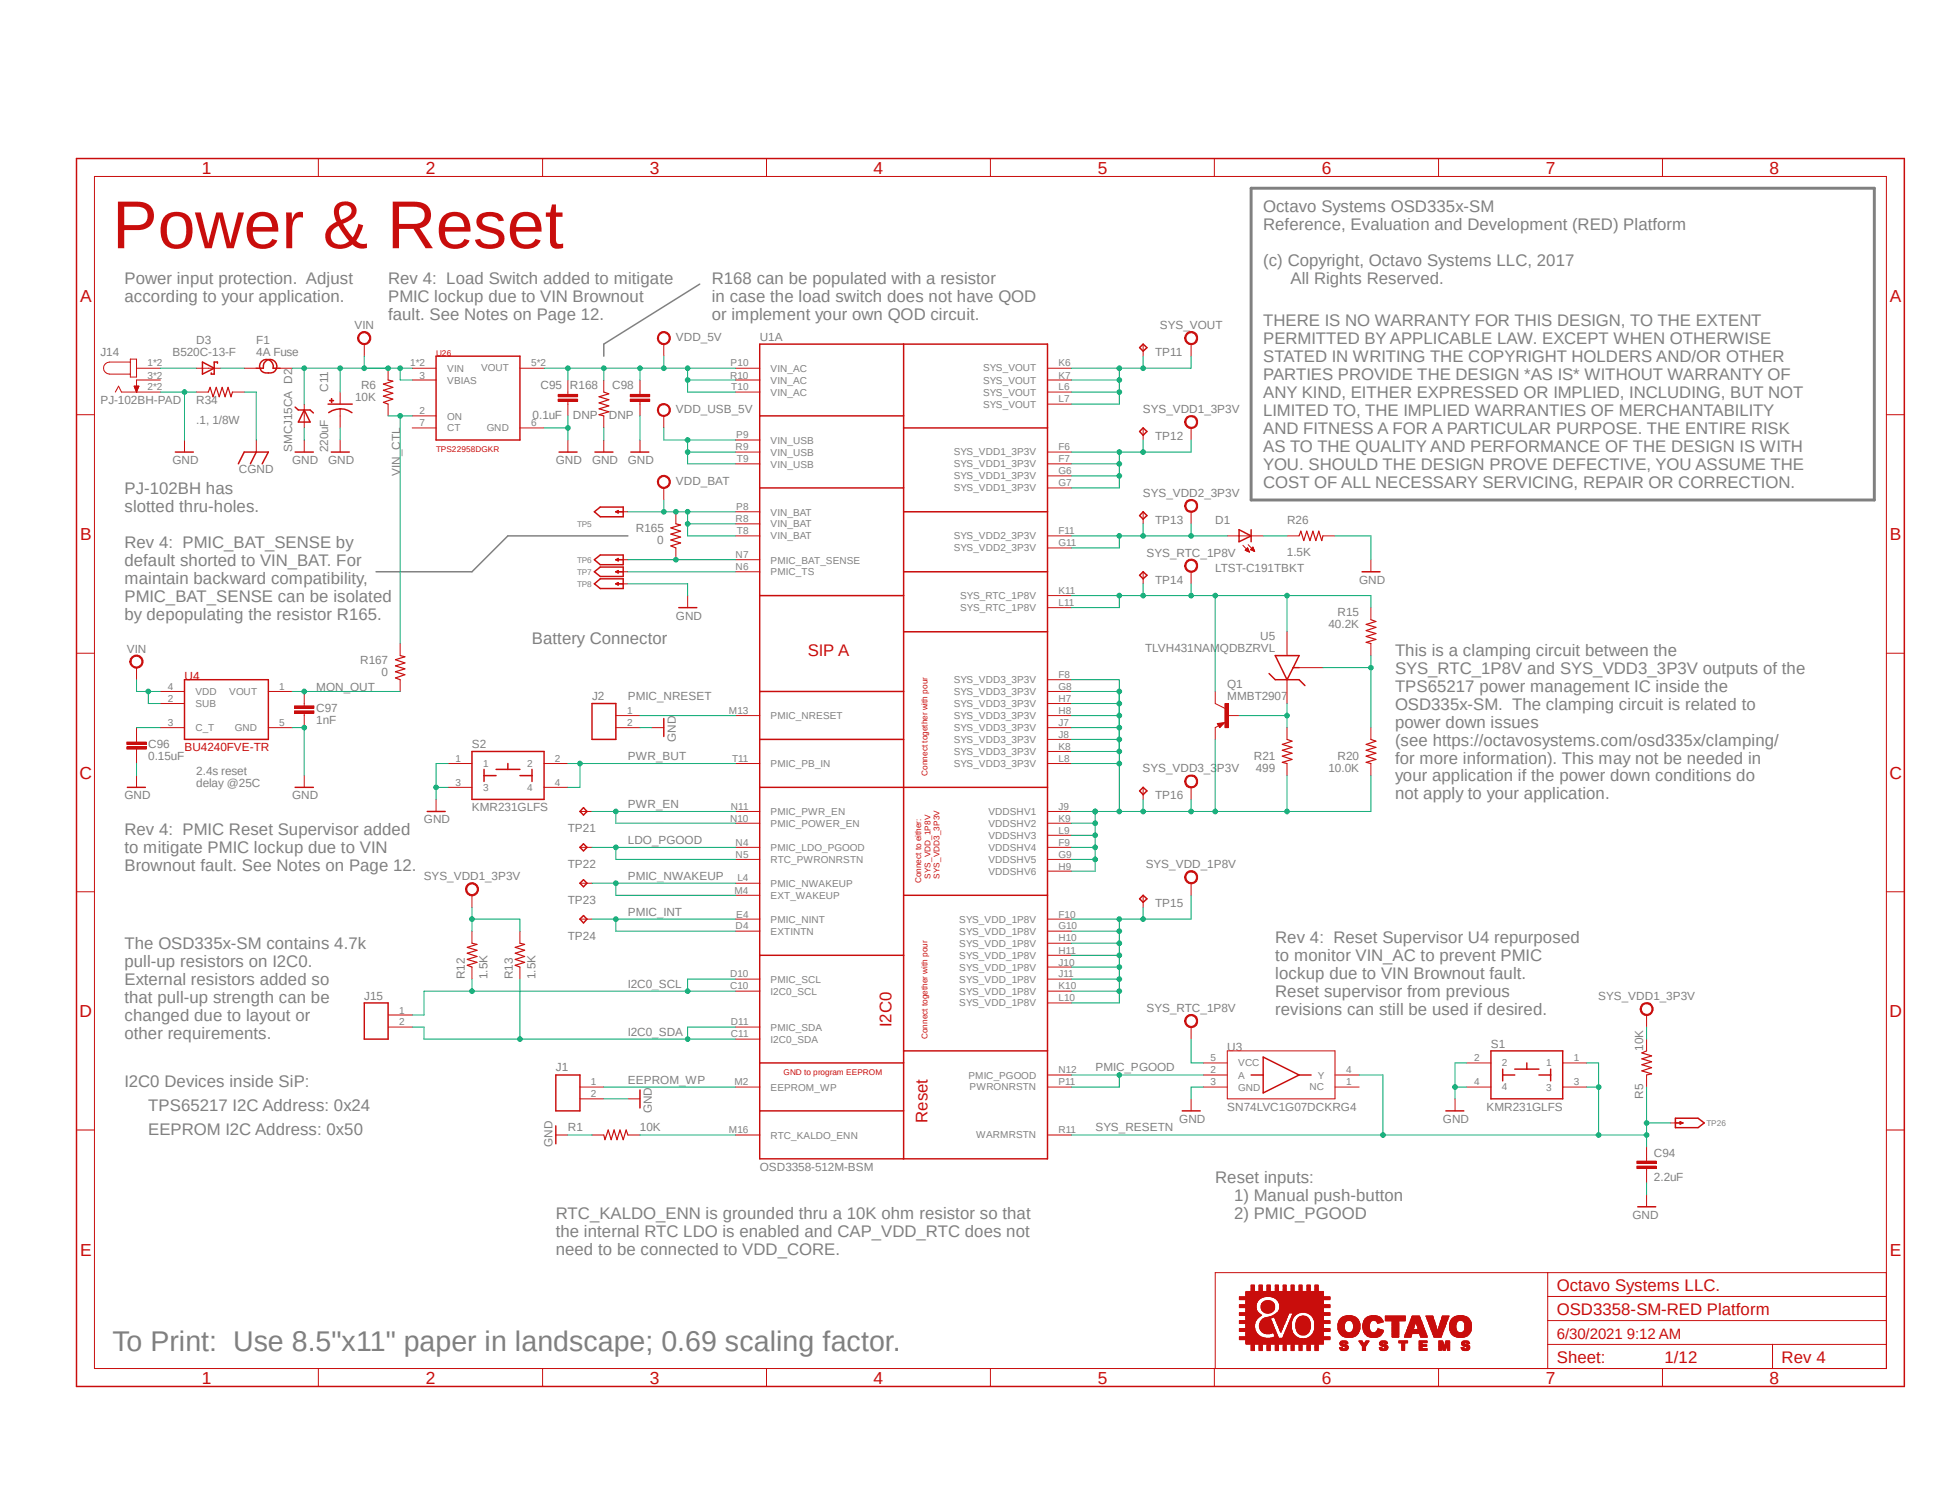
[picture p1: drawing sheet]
<svg xmlns="http://www.w3.org/2000/svg" width="279mm" height="216mm" viewBox="0 0 279 216" stroke-linecap="round" stroke-linejoin="round" font-family="sans-serif">
<defs><g id="words">
<text font-size="9.7" fill="#c90d0c" x="16.2" y="35.7">Power &amp; Reset</text>
<text font-size="4.1" fill="#808080" x="16.2" y="194.4">To Print: Use 8.5&quot;x11&quot; paper in landscape; 0.69 scaling factor.</text>
<g font-size="2.5" fill="#c90d0c">
<text x="29" y="25">1</text>
<text x="61.3" y="25">2</text>
<text x="93.5" y="25">3</text>
<text x="125.7" y="25">4</text>
<text x="157.9" y="25">5</text>
<text x="190.2" y="25">6</text>
<text x="222.4" y="25">7</text>
<text x="254.6" y="25">8</text>
<text x="11.5" y="43.4">A</text>
<text x="271.9" y="43.4">A</text>
<text x="11.5" y="77.8">B</text>
<text x="271.9" y="77.8">B</text>
<text x="11.4" y="112.1">C</text>
<text x="271.8" y="112.1">C</text>
<text x="11.4" y="146.4">D</text>
<text x="271.8" y="146.4">D</text>
<text x="11.5" y="180.7">E</text>
<text x="271.9" y="180.7">E</text>
<text x="29" y="199.1">1</text>
<text x="61.3" y="199.1">2</text>
<text x="93.5" y="199.1">3</text>
<text x="125.7" y="199.1">4</text>
<text x="157.9" y="199.1">5</text>
<text x="190.2" y="199.1">6</text>
<text x="222.4" y="199.1">7</text>
<text x="254.6" y="199.1">8</text>
</g>
<g font-size="2.4" fill="#808080">
<text x="181.7" y="30.6">Octavo Systems OSD335x-SM</text>
<text x="181.7" y="33.1">Reference, Evaluation and Development (RED) Platform</text>
<text x="17.9" y="40.9">Power input protection. Adjust</text>
<text x="55.8" y="40.9">Rev 4: Load Switch added to mitigate</text>
<text x="102.4" y="40.9">R168 can be populated with a resistor</text>
<text x="181.7" y="38.3">(c) Copyright, Octavo Systems LLC, 2017</text>
<text x="185.7" y="40.9">All Rights Reserved.</text>
<text x="17.9" y="43.5">according to your application.</text>
<text x="55.8" y="43.5">PMIC lockup due to VIN Brownout</text>
<text x="55.8" y="46.1">fault. See Notes on Page 12.</text>
<text x="102.4" y="43.5">in case the load switch does not have QOD</text>
<text x="102.4" y="46.1">or implement your own QOD circuit.</text>
<text x="181.7" y="47">THERE IS NO WARRANTY FOR THIS DESIGN, TO THE EXTENT</text>
<text x="181.7" y="49.6">PERMITTED BY APPLICABLE LAW. EXCEPT WHEN OTHERWISE</text>
<text x="181.7" y="52.2">STATED IN WRITING THE COPYRIGHT HOLDERS AND/OR OTHER</text>
<text x="181.7" y="54.7">PARTIES PROVIDE THE DESIGN *AS IS* WITHOUT WARRANTY OF</text>
<text x="181.7" y="57.3">ANY KIND, EITHER EXPRESSED OR IMPLIED, INCLUDING, BUT NOT</text>
<text x="181.7" y="59.9">LIMITED TO, THE IMPLIED WARRANTIES OF MERCHANTABILITY</text>
<text x="181.7" y="62.5">AND FITNESS A FOR A PARTICULAR PURPOSE. THE ENTIRE RISK</text>
<text x="181.7" y="65.1">AS TO THE QUALITY AND PERFORMANCE OF THE DESIGN IS WITH</text>
<text x="17.9" y="71.1">PJ-102BH has</text>
<text x="181.7" y="67.6">YOU. SHOULD THE DESIGN PROVE DEFECTIVE, YOU ASSUME THE</text>
<text x="181.7" y="70.2">COST OF ALL NECESSARY SERVICING, REPAIR OR CORRECTION.</text>
<text x="17.9" y="73.7">slotted thru-holes.</text>
<text x="17.9" y="78.9">Rev 4: PMIC_BAT_SENSE by</text>
<text x="17.9" y="81.4">default shorted to VIN_BAT. For</text>
<text x="17.9" y="84">maintain backward compatibility,</text>
<text x="17.9" y="86.6">PMIC_BAT_SENSE can be isolated</text>
<text x="17.9" y="89.2">by depopulating the resistor R165.</text>
<text x="76.5" y="92.6">Battery Connector</text>
<text x="200.7" y="94.4">This is a clamping circuit between the</text>
<text x="200.7" y="97">SYS_RTC_1P8V and SYS_VDD3_3P3V outputs of the</text>
<text x="200.7" y="99.6">TPS65217 power management IC inside the</text>
<text x="200.7" y="102.2">OSD335x-SM. The clamping circuit is related to</text>
<text x="200.7" y="104.7">power down issues</text>
<text x="200.7" y="107.3">(see https://octavosystems.com/osd335x/clamping/</text>
<text x="200.7" y="109.9">for more information). This may not be needed in</text>
<text x="200.7" y="112.5">your application if the power down conditions do</text>
<text x="200.7" y="115.1">not apply to your application.</text>
<text x="17.9" y="120.2">Rev 4: PMIC Reset Supervisor added</text>
<text x="17.9" y="122.8">to mitigate PMIC lockup due to VIN</text>
<text x="17.9" y="125.4">Brownout fault. See Notes on Page 12.</text>
<text x="17.9" y="136.7">The OSD335x-SM contains 4.7k</text>
<text x="183.5" y="135.8">Rev 4: Reset Supervisor U4 repurposed</text>
<text x="17.9" y="139.2">pull-up resistors on I2C0.</text>
<text x="17.9" y="141.8">External resistors added so</text>
<text x="183.5" y="138.3">to monitor VIN_AC to prevent PMIC</text>
<text x="183.5" y="140.9">lockup due to VIN Brownout fault.</text>
<text x="183.5" y="143.5">Reset supervisor from previous</text>
<text x="17.9" y="144.4">that pull-up strength can be</text>
<text x="17.9" y="147">changed due to layout or</text>
<text x="17.9" y="149.6">other requirements.</text>
<text x="183.5" y="146.1">revisions can still be used if desired.</text>
<text x="17.9" y="156.5">I2C0 Devices inside SiP:</text>
<text x="21.3" y="159.9">TPS65217 I2C Address: 0x24</text>
<text x="21.3" y="163.4">EEPROM I2C Address: 0x50</text>
<text x="174.8" y="170.3">Reset inputs:</text>
<text x="177.5" y="172.8">1) Manual push-button</text>
<text x="80" y="175.4">RTC_KALDO_ENN is grounded thru a 10K ohm resistor so that</text>
<text x="80" y="178">the internal RTC LDO is enabled and CAP_VDD_RTC does not</text>
<text x="177.5" y="175.4">2) PMIC_PGOOD</text>
<text x="80" y="180.6">need to be connected to VDD_CORE.</text>
</g>
<g font-size="2.4" fill="#c90d0c">
<text x="116.2" y="94.4">SIP A</text>
<text x="128.3" y="147.8" transform="rotate(-90 128.3 147.8)">I2C0</text>
<text x="133.4" y="161.6" transform="rotate(-90 133.4 161.6)">Reset</text>
<text x="224" y="185.8">Octavo Systems LLC.</text>
<text x="224" y="189.2">OSD3358-SM-RED Platform</text>
<text x="224" y="196.1">Sheet:</text>
<text x="239.5" y="196.1">1/12</text>
<text x="256.3" y="196.1">Rev 4</text>
</g>
<text font-size="2.2" fill="#c90d0c" x="224" y="192.7">6/30/2021 9:12 AM</text>
<g font-size="1.7" fill="#808080">
<text x="51" y="47.4">VIN</text>
<text x="166.9" y="47.4">SYS_VOUT</text>
<text x="14.4" y="51.3">J14</text>
<text x="24.8" y="51.3">B520C-13-F</text>
<text x="28.2" y="49.5">D3</text>
<text x="36.9" y="51.3">4A Fuse</text>
<text x="36.9" y="49.5">F1</text>
<text x="97.2" y="49.1">VDD_5V</text>
<text x="109.3" y="49">U1A</text>
<text x="166.2" y="51.3">TP11</text>
<text x="14.4" y="58.2">PJ-102BH-PAD</text>
<text x="28.2" y="58.2">R34</text>
<text x="47.2" y="56.4" transform="rotate(-90 47.2 56.4)">C11</text>
<text x="51.1" y="57.7">10K</text>
<text x="51.9" y="55.9">R6</text>
<text x="77.8" y="55.9">C95 R168</text>
<text x="88.1" y="55.9">C98</text>
<text x="97.2" y="59.4">VDD_USB_5V</text>
<text x="164.4" y="59.4">SYS_VDD1_3P3V</text>
<text x="28.2" y="61.1">.1, 1/8W</text>
<text x="42" y="65.1" transform="rotate(-90 42 65.1)">SMCJ15CA D2</text>
<text x="47.2" y="65.1" transform="rotate(-90 47.2 65.1)">220uF</text>
<text x="76.6" y="60.2">0.1uF</text>
<text x="82.4" y="60.2">DNP</text>
<text x="87.6" y="60.2">DNP</text>
<text x="166.2" y="63.3">TP12</text>
<text x="24.8" y="66.8">GND</text>
<text x="34.4" y="68.1">CGND</text>
<text x="42" y="66.8">GND</text>
<text x="47.2" y="66.8">GND</text>
<text x="57.6" y="68.5" transform="rotate(-90 57.6 68.5)">VIN_CTL</text>
<text x="80" y="66.8">GND</text>
<text x="85.2" y="66.8">GND</text>
<text x="90.3" y="66.8">GND</text>
<text x="97.2" y="69.8">VDD_BAT</text>
<text x="164.4" y="71.5">SYS_VDD2_3P3V</text>
<text x="91.5" y="76.6">R165</text>
<text x="166.2" y="75.4">TP13</text>
<text x="174.8" y="75.4">D1</text>
<text x="185.2" y="75.4">R26</text>
<text x="94.6" y="78.4">0</text>
<text x="165" y="80.1">SYS_RTC_1P8V</text>
<text x="174.8" y="82.3">LTST-C191TBKT</text>
<text x="185.2" y="80.1">1.5K</text>
<text x="97.2" y="89.2">GND</text>
<text x="166.2" y="84">TP14</text>
<text x="192.4" y="88.7">R15</text>
<text x="195.5" y="84">GND</text>
<text x="18.2" y="93.9">VIN</text>
<text x="51.8" y="95.6">R167</text>
<text x="164.8" y="93.9">TLVH431NAMQDBZRVL</text>
<text x="181.3" y="92.2">U5</text>
<text x="191.1" y="90.4">40.2K</text>
<text x="45.5" y="99.5">MON_OUT</text>
<text x="54.9" y="97.3">0</text>
<text x="85.2" y="100.8">J2</text>
<text x="90.3" y="100.8">PMIC_NRESET</text>
<text x="176.6" y="100.8">MMBT2907</text>
<text x="176.6" y="99.1">Q1</text>
<text x="21.3" y="107.7">C96</text>
<text x="45.5" y="104.2">1nF</text>
<text x="45.5" y="102.5">C97</text>
<text x="67.9" y="107.7">S2</text>
<text x="97.2" y="106.8" transform="rotate(-90 97.2 106.8)">GND</text>
<text x="21.3" y="109.4">0.15uF</text>
<text x="28.2" y="111.5">2.4s reset</text>
<text x="28.2" y="113.3">delay @25C</text>
<text x="90.3" y="109.4">PWR_BUT</text>
<text x="164.4" y="111.2">SYS_VDD3_3P3V</text>
<text x="180.4" y="109.4">R21</text>
<text x="180.7" y="111.1">499</text>
<text x="191.1" y="111.1">10.0K</text>
<text x="192.4" y="109.4">R20</text>
<text x="17.9" y="115.1">GND</text>
<text x="42" y="115.1">GND</text>
<text x="61" y="118.5">GND</text>
<text x="67.9" y="116.8">KMR231GLFS</text>
<text x="81.7" y="119.7">TP21</text>
<text x="90.3" y="116.3">PWR_EN</text>
<text x="166.2" y="115.1">TP16</text>
<text x="81.7" y="124.9">TP22</text>
<text x="90.3" y="121.5">LDO_PGOOD</text>
<text x="164.8" y="125">SYS_VDD_1P8V</text>
<text x="61" y="126.7">SYS_VDD1_3P3V</text>
<text x="81.7" y="130.1">TP23</text>
<text x="90.3" y="126.6">PMIC_NWAKEUP</text>
<text x="90.3" y="131.8">PMIC_INT</text>
<text x="166.2" y="130.6">TP15</text>
<text x="81.7" y="135.3">TP24</text>
<text x="52.4" y="143.9">J15</text>
<text x="66.9" y="140.9" transform="rotate(-90 66.9 140.9)">R12</text>
<text x="70.1" y="140.9" transform="rotate(-90 70.1 140.9)">1.5K</text>
<text x="73.8" y="140.9" transform="rotate(-90 73.8 140.9)">R13</text>
<text x="77" y="140.9" transform="rotate(-90 77 140.9)">1.5K</text>
<text x="90.3" y="142.2">I2C0_SCL</text>
<text x="230" y="143.9">SYS_VDD1_3P3V</text>
<text x="90.3" y="149.1">I2C0_SDA</text>
<text x="165" y="145.7">SYS_RTC_1P8V</text>
<text x="80" y="154.2">J1</text>
<text x="90.3" y="156">EEPROM_WP</text>
<text x="157.6" y="154.2">PMIC_PGOOD</text>
<text x="176.6" y="151.3">U3</text>
<text x="214.5" y="150.8">S1</text>
<text x="236.4" y="151.3" transform="rotate(-90 236.4 151.3)">10K</text>
<text x="93.8" y="160.2" transform="rotate(-90 93.8 160.2)">GND</text>
<text x="169.7" y="161.6">GND</text>
<text x="176.6" y="159.9">SN74LVC1G07DCKRG4</text>
<text x="207.6" y="161.6">GND</text>
<text x="213.9" y="159.9">KMR231GLFS</text>
<text x="236.4" y="158.2" transform="rotate(-90 236.4 158.2)">R5</text>
<text x="79.5" y="165.1" transform="rotate(-90 79.5 165.1)">GND</text>
<text x="81.7" y="162.9">R1</text>
<text x="92.1" y="162.9">10K</text>
<text x="157.6" y="162.9">SYS_RESETN</text>
<text x="238" y="166.5">C94</text>
<text x="109.3" y="168.5">OSD3358-512M-BSM</text>
<text x="238" y="170">2.2uF</text>
<text x="234.9" y="175.4">GND</text>
</g>
<g font-size="1.7" fill="#c90d0c">
<text x="26.5" y="97.8">U4</text>
<text x="26.5" y="108.2">BU4240FVE-TR</text>
</g>
<g font-size="1.4" fill="#808080">
<text x="21.2" y="52.7">1*2</text>
<text x="59" y="52.7">1*2</text>
<text x="64.3" y="53.5">VIN</text>
<text x="69.2" y="53.5">VOUT</text>
<text x="76.4" y="52.7">5*2</text>
<text x="105.1" y="52.7">P10</text>
<text x="110.9" y="53.5">VIN_AC</text>
<text x="141.4" y="53.5">SYS_VOUT</text>
<text x="152.3" y="52.7">K6</text>
<text x="21.2" y="54.5">3*2</text>
<text x="21.2" y="56.2">2*2</text>
<text x="60.4" y="59.6">2</text>
<text x="60.4" y="54.5">3</text>
<text x="64.3" y="55.2">VBIAS</text>
<text x="105" y="54.5">R10</text>
<text x="105.2" y="56.2">T10</text>
<text x="110.9" y="55.2">VIN_AC</text>
<text x="110.9" y="56.9">VIN_AC</text>
<text x="141.4" y="55.2">SYS_VOUT</text>
<text x="141.4" y="56.9">SYS_VOUT</text>
<text x="141.4" y="58.7">SYS_VOUT</text>
<text x="152.3" y="54.5">K7</text>
<text x="152.3" y="56.2">L6</text>
<text x="152.3" y="57.9">L7</text>
<text x="60.4" y="61.4">7</text>
<text x="64.3" y="60.4">ON</text>
<text x="64.3" y="62.1">CT</text>
<text x="70" y="62.1">GND</text>
<text x="76.4" y="61.4">6</text>
<text x="105.8" y="64.8">R9</text>
<text x="105.9" y="63.1">P9</text>
<text x="110.9" y="63.8">VIN_USB</text>
<text x="110.9" y="65.6">VIN_USB</text>
<text x="137.2" y="65.5">SYS_VDD1_3P3V</text>
<text x="152.3" y="64.8">F6</text>
<text x="106" y="66.5">T9</text>
<text x="110.9" y="67.3">VIN_USB</text>
<text x="137.2" y="67.3">SYS_VDD1_3P3V</text>
<text x="137.2" y="69">SYS_VDD1_3P3V</text>
<text x="137.2" y="70.7">SYS_VDD1_3P3V</text>
<text x="152.3" y="66.5">F7</text>
<text x="152.3" y="68.2">G6</text>
<text x="152.3" y="70">G7</text>
<text x="105.8" y="75.1">R8</text>
<text x="105.9" y="73.5">P8</text>
<text x="106" y="76.9">T8</text>
<text x="110.9" y="74.2">VIN_BAT</text>
<text x="110.9" y="75.9">VIN_BAT</text>
<text x="110.9" y="77.6">VIN_BAT</text>
<text x="137.2" y="77.6">SYS_VDD2_3P3V</text>
<text x="152.3" y="76.9">F11</text>
<text x="105.8" y="82">N6</text>
<text x="105.8" y="80.4">N7</text>
<text x="110.9" y="82.8">PMIC_TS</text>
<text x="110.9" y="81.1">PMIC_BAT_SENSE</text>
<text x="137.2" y="79.3">SYS_VDD2_3P3V</text>
<text x="152.3" y="78.6">G11</text>
<text x="138.1" y="86.2">SYS_RTC_1P8V</text>
<text x="138.1" y="88">SYS_RTC_1P8V</text>
<text x="152.3" y="85.5">K11</text>
<text x="152.3" y="87.3">L11</text>
<text x="24.1" y="101">2</text>
<text x="24.1" y="99.3">4</text>
<text x="28.1" y="101.8">SUB</text>
<text x="28.1" y="100.1">VDD</text>
<text x="33" y="100">VOUT</text>
<text x="40.2" y="99.3">1</text>
<text x="137.2" y="98.3">SYS_VDD3_3P3V</text>
<text x="137.2" y="100">SYS_VDD3_3P3V</text>
<text x="137.2" y="101.8">SYS_VDD3_3P3V</text>
<text x="152.3" y="97.6">F8</text>
<text x="152.3" y="99.3">G8</text>
<text x="152.3" y="101">H7</text>
<text x="24.1" y="104.5">3</text>
<text x="28.1" y="105.2">C_T</text>
<text x="33.8" y="105.2">GND</text>
<text x="40.2" y="104.5">5</text>
<text x="90.2" y="102.7">1</text>
<text x="90.2" y="104.5">2</text>
<text x="104.9" y="102.7">M13</text>
<text x="110.9" y="103.5">PMIC_NRESET</text>
<text x="137.2" y="103.5">SYS_VDD3_3P3V</text>
<text x="137.2" y="105.2">SYS_VDD3_3P3V</text>
<text x="137.2" y="106.9">SYS_VDD3_3P3V</text>
<text x="152.3" y="102.7">H8</text>
<text x="152.3" y="104.5">J7</text>
<text x="152.3" y="106.2">J8</text>
<text x="152.3" y="107.9">K8</text>
<text x="65.5" y="109.6">1</text>
<text x="65.5" y="113.1">3</text>
<text x="69.5" y="110.4">1</text>
<text x="69.5" y="113.8">3</text>
<text x="75.9" y="110.4">2</text>
<text x="75.9" y="113.8">4</text>
<text x="79.8" y="109.6">2</text>
<text x="79.8" y="113.1">4</text>
<text x="105.3" y="109.6">T11</text>
<text x="110.9" y="110.4">PMIC_PB_IN</text>
<text x="137.2" y="108.7">SYS_VDD3_3P3V</text>
<text x="137.2" y="110.4">SYS_VDD3_3P3V</text>
<text x="152.3" y="109.6">L8</text>
<text x="105" y="118.3">N10</text>
<text x="105.2" y="116.5">N11</text>
<text x="110.9" y="117.3">PMIC_PWR_EN</text>
<text x="110.9" y="119">PMIC_POWER_EN</text>
<text x="142.2" y="117.3">VDDSHV1</text>
<text x="142.2" y="119">VDDSHV2</text>
<text x="152.3" y="116.5">J9</text>
<text x="152.3" y="118.3">K9</text>
<text x="105.8" y="121.7">N4</text>
<text x="105.8" y="123.4">N5</text>
<text x="110.9" y="122.5">PMIC_LDO_PGOOD</text>
<text x="110.9" y="124.2">RTC_PWRONRSTN</text>
<text x="142.2" y="124.2">VDDSHV5</text>
<text x="142.2" y="120.7">VDDSHV3</text>
<text x="142.2" y="122.5">VDDSHV4</text>
<text x="142.2" y="125.9">VDDSHV6</text>
<text x="152.3" y="123.4">G9</text>
<text x="152.3" y="120">L9</text>
<text x="152.3" y="121.7">F9</text>
<text x="152.3" y="125.2">H9</text>
<text x="105.7" y="128.6">M4</text>
<text x="106.1" y="126.9">L4</text>
<text x="110.9" y="127.6">PMIC_NWAKEUP</text>
<text x="110.9" y="129.4">EXT_WAKEUP</text>
<text x="105.8" y="133.8">D4</text>
<text x="105.9" y="132.1">E4</text>
<text x="110.9" y="132.8">PMIC_NINT</text>
<text x="110.9" y="134.5">EXTINTN</text>
<text x="138" y="132.8">SYS_VDD_1P8V</text>
<text x="138" y="134.5">SYS_VDD_1P8V</text>
<text x="138" y="136.3">SYS_VDD_1P8V</text>
<text x="138" y="138">SYS_VDD_1P8V</text>
<text x="152.3" y="132.1">F10</text>
<text x="152.3" y="133.8">G10</text>
<text x="152.3" y="135.5">H10</text>
<text x="152.3" y="137.2">H11</text>
<text x="105" y="142.4">C10</text>
<text x="105" y="140.7">D10</text>
<text x="110.9" y="143.2">I2C0_SCL</text>
<text x="110.9" y="141.4">PMIC_SCL</text>
<text x="138" y="139.7">SYS_VDD_1P8V</text>
<text x="138" y="141.4">SYS_VDD_1P8V</text>
<text x="138" y="143.2">SYS_VDD_1P8V</text>
<text x="152.3" y="139">J10</text>
<text x="152.3" y="140.7">J11</text>
<text x="152.3" y="142.4">K10</text>
<text x="57.4" y="145.9">1</text>
<text x="57.4" y="147.6">2</text>
<text x="105.2" y="149.3">C11</text>
<text x="105.2" y="147.6">D11</text>
<text x="110.9" y="148.3">PMIC_SDA</text>
<text x="138" y="144.9">SYS_VDD_1P8V</text>
<text x="152.3" y="144.1">L10</text>
<text x="110.9" y="150.1">I2C0_SDA</text>
<text x="139.3" y="155.2">PMIC_PGOOD</text>
<text x="152.3" y="154.5">N12</text>
<text x="174.2" y="154.5">2</text>
<text x="174.2" y="152.7">5</text>
<text x="178.1" y="155.2">A</text>
<text x="178.1" y="153.5">VCC</text>
<text x="189.6" y="155.2">Y</text>
<text x="193.7" y="154.5">4</text>
<text x="212.1" y="152.7">2</text>
<text x="216.1" y="153.5">2</text>
<text x="222.5" y="153.5">1</text>
<text x="226.4" y="152.7">1</text>
<text x="85" y="156.2">1</text>
<text x="85" y="158">2</text>
<text x="105.7" y="156.2">M2</text>
<text x="110.9" y="157">EEPROM_WP</text>
<text x="139.5" y="156.9">PWRONRSTN</text>
<text x="152.3" y="156.2">P11</text>
<text x="174.2" y="156.2">3</text>
<text x="178.1" y="157">GND</text>
<text x="188.4" y="156.9">NC</text>
<text x="193.7" y="156.2">1</text>
<text x="212.1" y="156.2">4</text>
<text x="216.1" y="156.9">4</text>
<text x="222.5" y="157">3</text>
<text x="226.4" y="156.2">3</text>
<text x="104.9" y="163.1">M16</text>
<text x="110.9" y="163.9">RTC_KALDO_ENN</text>
<text x="140.5" y="163.8">WARMRSTN</text>
<text x="152.3" y="163.1">R11</text>
</g>
<g font-size="1.2" fill="#c90d0c">
<text x="62.7" y="51.3">U26</text>
<text x="62.7" y="65.1">TPS22958DGKR</text>
<text x="133.4" y="111.6" transform="rotate(-90 133.4 111.6)">Connect together with pour</text>
<text x="132.5" y="127.1" transform="rotate(-90 132.5 127.1)">Connect to either:</text>
<text x="133.9" y="126.5" transform="rotate(-90 133.9 126.5)">SYS_VDD_1P8V</text>
<text x="135.2" y="126.5" transform="rotate(-90 135.2 126.5)">SYS_VDD3_3P3V</text>
<text x="133.4" y="149.6" transform="rotate(-90 133.4 149.6)">Connect together with pour</text>
<text x="112.7" y="154.7">GND to program EEPROM</text>
</g>
<g font-size="1.2" fill="#808080">
<text x="83" y="75.8">TP5</text>
<text x="83" y="81">TP6</text>
<text x="83" y="82.7">TP7</text>
<text x="83" y="84.5">TP8</text>
<text x="245.5" y="162.1">TP26</text>
</g>
</g></defs>
<path d="M202.2 8.4l-191.6 191.6" fill="none" stroke="#fff" stroke-width=".14"/>
<path d="M100.7 40.9l-13.8 8.6v1.8M90.3 77.1h-17.2l-5.2 5.2h-13.8" fill="none" stroke="#808080" stroke-width=".21"/>
<path d="M94.9 48a.94 .94 0 0 1 1.4 .2 .94 .94 0 0 1-.5 1.4 .94 .94 0 0 1-1.2-.9h.1a.78 .78 0 0 1 1.2-.7 .78 .78 0 0 1 .1 1.3 .78 .78 0 0 1-1.2-.3l-.1-.3h-.1z" fill-rule="evenodd" fill="#c90d0c"/>
<g fill="none" stroke="#c90d0c" stroke-width=".14">
<path d="M94.9 48a.94 .94 0 0 1 1.4 .2 .94 .94 0 0 1-.5 1.4 .94 .94 0 0 1-1.2-.9h.1a.78 .78 0 0 1 1.2-.7 .78 .78 0 0 1 .1 1.3 .78 .78 0 0 1-1.2-.3l-.1-.3h-.1zM95.5 49.5v1.8M88.6 73.7h1.7M176.6 77.1h5.1M178.8 78.5l.9 1M179.2 79.2h.4M179.2 79.1h.4M179.2 79.2h.5M179.3 79.1h.3M179.3 79.3h.4M179.3 79h.3M179.4 79h.1"/>
<path d="M179.4 78.9h.1M179.5 79.3h.2M179.5 78.9h.1M179.5 78.9l-.3 .3 .5 .3M179.5 78.9l.2 .6M179.6 78.4l.9 1M179.6 79.4h.1M179.7 79.4h.1M180 79.1h.4M180 79h.4M180 79h.3M180.1 79.2h.3"/>
<path d="M180.1 78.9h.2M180.2 78.9h.1M180.2 79.2h.3M180.2 78.8h.1M180.3 78.7l.2 .7-.6-.3zM180.3 79.3h.2M180.4 79.3h.1M185.2 77.1h1.7M190.3 77.1h1.8M88.6 80.6h1.7M88.6 82.3h1.7M197.2 80.6v1.7"/>
<path d="M62.7 115.1v1.7M64.5 109.9h3.4M64.5 113.3h3.4M78.3 109.9h3.4M78.3 113.3h3.4"/>
</g>
<g fill="none" stroke="#c90d0c" stroke-width=".21">
<path d="M85.5 73.7l.9-.7h3.3v1.4h-3.3zM88.6 73.7h1.1M88.6 73.7l.3-.2v.3zM178.3 76.2l1.7 .9-1.7 .9zM180 76.2v1.8M85.5 80.6l.9-.7h3.3v1.4h-3.3zM85.5 82.3l.9-.7h3.3v1.4h-3.3zM88.6 80.6l.3-.2v.3zM88.6 82.3l.3-.2v.4zM88.6 80.6h1.1M88.6 82.3h1.1M196 82.3h2.5"/>
<path d="M61.5 116.8h2.6M67.9 108.2h10.4v6.9h-10.4zM69.6 111.6h1.8M69.6 110.7v1.8M71.4 110.7h3.4M73.1 109.9v.8M74.8 111.6h1.7M76.5 110.7v1.8"/>
</g>
<path d="M186.9 77.1l.3-.6 .4 1.3 .4-1.3 .5 1.3 .4-1.3 .4 1.3 .4-1.3 .5 1.3 .1-.7" fill="none" stroke="#c90d0c" stroke-width=".17"/>
<path d="M176.2 101.3h.5v3.4h-.5z" fill-rule="evenodd" fill="#c90d0c"/>
<g fill="none" stroke="#c90d0c" stroke-width=".14">
<path d="M13.6 25.4h257.8v171.6h-257.8zM45.8 22.8v2.6M78.1 22.8v2.6M110.3 22.8v2.6M142.5 22.8v2.6M174.7 22.8v2.6M207 22.8v2.6M239.2 22.8v2.6M11 59.7h2.6M28.2 56.4h1.8M33.4 56.4h1.7M105.8 56.4h3.5"/>
<path d="M105.8 53h3.5M105.8 54.7h3.5M150.7 56.4h3.4M150.7 53h3.4M150.7 54.7h3.4M150.7 58.2h3.4M271.4 59.7h2.6M26.5 63.3v1.8M36.9 63.3v1.8M105.8 73.7h3.5M105.8 75.4h3.5M105.8 63.3h3.5"/>
<path d="M105.8 65.1h3.5M105.8 77.1h3.5M105.8 66.8h3.5M150.7 65.1h3.4M150.7 77.1h3.4M150.7 66.8h3.4M150.7 68.5h3.4M150.7 70.2h3.4M150.7 78.9h3.4M11 94h2.6M88.6 84h1.7M98.9 85.7v1.8"/>
<path d="M105.8 82.3h3.5M105.8 80.6h3.5M150.7 97.8h3.4M150.7 85.7h3.4M150.7 87.5h3.4M150.7 99.5h3.4M174.8 99.5v1.8l1.4 .6M185.2 90.9v3.5M185.2 97.8v3.5M186.9 96.1h3.4M197.2 87.5v1.7M197.2 92.6v1.8"/>
<path d="M271.4 94h2.6M88.6 103h3.5M88.6 104.7h3.5M93.8 104.7h1.7M105.8 103h3.5M105.8 109.9h3.5M105.8 116.8h3.5M105.8 118.5h3.5M150.7 103h3.4M150.7 109.9h3.4M150.7 116.8h3.4M150.7 118.5h3.4"/>
<path d="M150.7 101.3h3.4M150.7 104.7h3.4M150.7 106.4h3.4M150.7 108.2h3.4M175.1 104.1l1.1-.1-.7 .7zM175.3 104.4l-.5 .3v1.7M176.2 101.3h.5v3.4h-.5zM176.6 103h1.7M185.2 104.7v1.7M185.2 109.9v1.7M197.2 104.7v1.7M197.2 109.9v1.7"/>
<path d="M11 128.4h2.6M67.9 134v1.8M67.9 139.2v1.7M74.8 134v1.8M74.8 139.2v1.7M105.8 122h3.5M105.8 132.3h3.5M105.8 127.1h3.5M105.8 134h3.5M105.8 128.9h3.5M105.8 123.7h3.5M150.7 122h3.4"/>
<path d="M150.7 132.3h3.4M150.7 134h3.4M150.7 135.8h3.4M150.7 137.5h3.4M150.7 123.7h3.4M150.7 120.2h3.4M150.7 125.4h3.4M150.7 139.2h3.4M271.4 128.4h2.6M83.4 156.5h3.5M83.4 158.2h3.5M90.3 158.2h1.8"/>
<path d="M105.8 156.5h3.5M105.8 142.7h3.5M105.8 149.6h3.5M105.8 140.9h3.5M105.8 147.8h3.5M150.7 156.5h3.4M150.7 154.7h3.4M150.7 142.7h3.4M150.7 140.9h3.4M150.7 144.4h3.4M171.4 158.2v1.7M173.1 156.5h3.5"/>
<path d="M173.1 154.7h3.5M173.1 153h3.5M176.6 151.3h15.5v6.9h-15.5zM192.1 156.5h3.4M192.1 154.7h3.4M211 156.5h3.5M211 153h3.5M224.8 156.5h3.5M224.8 153h3.5M11 162.6h2.6M80 163.4h1.7M85.2 163.4h1.7"/>
<path d="M90.3 163.4h1.8M105.8 163.4h3.5M150.7 163.4h3.4M271.4 162.6h2.6M45.8 197v2.6M78.1 197v2.6M110.3 197v2.6M142.5 197v2.6M174.7 197v2.6M178.3 190.1h2.4M178.3 192.8h13M178.3 192.7h13"/>
<path d="M178.3 192.7h9.1M178.3 192.6h8.6M178.3 192.6h3.8M178.3 192.5h3.6M178.3 192.5h3.4M178.3 192.4h3.2M178.3 192.4h3.1M178.3 191.6h2.4M178.3 191.6h2.3M178.3 191.5h2.3M178.3 191.4h2.3M178.3 191.3h2.3"/>
<path d="M178.3 191.2h2.3M178.3 190.5h2.3M178.3 190.4h2.3M178.3 190.3h2.3M178.3 190.2h2.3M178.3 189.3h3.2M178.3 189.2h3.1M178.3 189.1h3M178.3 189.1h2.9M178.3 189h2.8M178.3 188.9h2.8M178.3 188.2h2.4"/>
<path d="M178.3 188.1h2.4M178.3 188h2.4M178.3 187.9h2.4M178.3 187.8h2.5M178.3 187.1h2.8M178.3 187h2.8M178.3 187h2.9M178.3 186.9h3M178.3 186.9h3.1M178.3 186.8h3.2M178.3 186.8h3.3M178.3 186.7h3.4"/>
<path d="M178.3 186.7h3.6M178.3 186.6h3.7M179.2 186.6h3.2M179.2 193.4h11.2M179.2 193.3h11.2M179.2 193.2h11.2M179.2 193.1h11.2M179.2 193h11.2M179.2 192.9h11.2M179.2 192.4h2.2M179.2 192.3h2.1M179.2 192.3h2"/>
<path d="M179.2 192.2h1.9M179.2 192.1h1.8M179.2 192.1h1.7M179.2 192h1.7M179.2 191.9h1.6M179.2 191.8h1.6M179.2 191.7h1.5M179.2 191.2h1.3M179.2 191.1h1.3M179.2 191h1.3M179.2 190.9h1.3M179.2 190.8h1.3"/>
<path d="M179.2 190.7h1.3M179.2 190.6h1.3M179.2 190.5h1.3M179.2 190h1.6M179.2 189.9h1.6M179.2 189.8h1.7M179.2 189.7h1.7M179.2 189.7h1.8M179.2 189.7h1.9M179.2 189.6h1.9M179.2 189.5h2M179.2 189.5h2.1"/>
<path d="M179.2 189.4h2.1M179.2 189.4h2.2M179.2 188.9h1.8M179.2 188.8h1.8M179.2 188.8h1.7M179.2 188.7h1.7M179.2 188.7h1.6M179.2 188.6h1.6M179.2 188.5h1.6M179.2 188.4h1.6M179.2 188.3h1.6M179.2 188.3h1.5"/>
<path d="M179.2 187.7h1.6M179.2 187.6h1.6M179.2 187.5h1.6M179.2 187.4h1.7M179.2 187.3h1.7M179.2 187.2h1.8M179.2 187.2h1.9M179.2 187.1h1.9M179.2 186.6h11.2M179.2 186.5h11.2M179.2 186.4h11.2M179.2 186.3h11.2"/>
<path d="M179.2 186.2h11.2M179.2 186.1h11.2M179.2 186h11.2M179.2 185.9h11.2M179.3 193.5h11.1M179.3 185.9h11.1M180 193.5h.5M180 194.4h.5M180 194.3h.5M180 194.2h.5M180 194.1h.5M180 194h.5"/>
<path d="M180 193.9h.5M180 193.8h.5M180 193.7h.5M180 193.6h.5M180 185.8h.5M180 185.7h.5M180 185.6h.5M180 185.5h.5M180 185.4h.5M180 185.3h.5M180 185.2h.5M180 185.1h.5"/>
<path d="M180 185h.5M181.1 193.5h.5M181.1 194.4h.5M181.1 194.3h.5M181.1 194.2h.5M181.1 194.1h.5M181.1 194h.5M181.1 193.9h.5M181.1 193.8h.5M181.1 193.7h.5M181.1 193.6h.5M181.1 185.8h.5"/>
<path d="M181.1 185.7h.5M181.1 185.6h.5M181.1 185.5h.5M181.1 185.4h.5M181.1 185.3h.5M181.1 185.2h.5M181.1 185.1h.5M181.1 185h.5M181.2 191h2.1M181.2 190.9h2.1M181.2 190.9h2M181.2 190.8h2"/>
<path d="M181.2 190.7h2M181.2 191.2h2.1M181.2 191.1h2.1M181.2 190.6h2M181.2 190.6h1.9M181.2 190.5h1.9M181.3 191.3h2.1M181.3 191.2h2.1M181.3 190.5h1.8M181.3 191.4h2.2M181.3 190.4h1.7M181.3 190.3h1.7"/>
<path d="M181.3 190.2h1.7M181.4 191.5h2.1M181.4 191.4h2.1M181.4 190.2h1.6M181.4 190.1h1.5M181.4 191.6h2.2M181.4 188.3h1.9M181.4 188.3h2M181.4 188.2h2M181.4 188.1h2M181.4 188h2M181.4 187.9h2"/>
<path d="M181.4 187.8h1.9M181.5 191.6h2.1M181.5 190h1.4M181.5 188.5h1.8M181.5 188.4h1.8M181.5 187.8h1.8M181.5 187.7h1.8M181.5 191.7h2.1M181.5 188.6h1.8M181.6 191.7h2M181.6 189.9h1.2M181.6 188.6h1.7"/>
<path d="M181.6 187.6h1.7M181.6 187.6h1.6M181.6 188.6h1.6M181.6 187.5h1.6M181.7 189.9h1.1M181.7 188.7h1.5M181.7 187.5h1.5M181.7 191.8h1.4M181.7 191.8h1.9M181.7 189.8h1.1M181.7 188.8h1.4M181.7 187.4h1.3"/>
<path d="M181.8 191.9h1.2M181.8 189.8h1M181.8 188.8h1.2M181.8 187.4h1.2M181.9 191.9h1.1M181.9 189.7h.9M181.9 188.9h1.1M181.9 187.3h1.1M181.9 191.9h1M181.9 189.7h1.1M181.9 188.9h1M181.9 187.3h1"/>
<path d="M182.1 189.7h.9M182.1 189h.6M182.1 187.2h.7M182.2 192h.5M182.2 189h.3M182.2 187.2h.4M182.3 193.5h.5M182.3 194.4h.5M182.3 194.3h.5M182.3 194.2h.5M182.3 194.1h.5M182.3 194h.5"/>
<path d="M182.3 193.9h.5M182.3 193.8h.5M182.3 193.7h.5M182.3 193.6h.5M182.3 189.6h.9M182.3 185.8h.5M182.3 185.7h.5M182.3 185.6h.5M182.3 185.5h.5M182.3 185.4h.5M182.3 185.3h.5M182.3 185.2h.5"/>
<path d="M182.3 185.1h.5M182.3 185h.5M182.5 186.6h8M182.5 189.6h.7M182.6 189.5h2.6M182.8 192.6h1.1M182.8 186.6h8.5M182.8 189.5h2.4M183 189.4h2.3M183 186.7h8.3M183 192.5h.9M183.1 186.7h8.2"/>
<path d="M183.1 192.5h.8M183.1 189.4h2.2M183.2 189.3h2.1M183.2 191.9h.4M183.2 191.8h.4M183.3 191.9h.4M183.3 191.9h.3M183.3 186.8h8M183.3 192h.4M183.3 189.3h2M183.3 192.4h.6M183.3 192.2h.5"/>
<path d="M183.3 192.1h.4M183.3 189.6h1.9M183.3 189.2h2M183.4 192.4h.5M183.4 192.3h.5M183.4 192.3h.4M183.4 192.2h.4M183.4 189.7h1.8M183.4 189.2h2M183.4 186.9h7.9M183.4 189.8h1.7M183.4 189.7h1.7"/>
<path d="M183.5 193.5h.4M183.5 194.4h.4M183.5 194.3h.4M183.5 194.2h.4M183.5 194.1h.4M183.5 194h.4M183.5 193.9h.4M183.5 193.8h.4M183.5 193.7h.4M183.5 193.6h.4M183.5 189.9h1.6M183.5 189.8h1.6"/>
<path d="M183.5 189.1h1.9M183.5 186.9h7.8M183.5 185.8h.4M183.5 185.7h.4M183.5 185.6h.4M183.5 185.5h.4M183.5 185.4h.4M183.5 185.3h.4M183.5 185.2h.4M183.5 185.1h.4M183.5 185h.4M183.5 189.9h1.5"/>
<path d="M183.6 190.1h1.4M183.6 190h1.4M183.6 189.1h1.8M183.6 186.9h7.7M183.6 190.2h1.3M183.6 190.2h1.4M183.6 187h7.7M183.6 190.3h1.3M183.6 189h1.8M183.7 190.4h1.2M183.7 190.3h1.2M183.7 189h3.2"/>
<path d="M183.7 187.1h7.6M183.7 190.5h1.1M183.7 190.5h1.2M183.7 188.9h3.5M183.7 187.1h6.7M183.8 190.6h.9M183.8 190.6h1M183.8 187.2h6.6M183.8 190.7h.9M183.8 188.9h6.6M183.9 190.8h.8M183.9 188.8h6.5"/>
<path d="M183.9 187.2h6.5M183.9 190.9h.8M183.9 187.3h6.5M183.9 191.1h.7M183.9 191h.7M183.9 188.7h6.5M183.9 187.4h6.5M184 191.1h.5M184 191.1h.6M184 188.6h6.4M184 187.5h6.4M184 191.2h.5"/>
<path d="M184 187.6h6.4M184.1 191.3h.4M184.1 191.2h.4M184.1 188.5h6.3M184.1 188.4h6.3M184.1 187.7h6.3M184.1 187.6h6.3M184.1 191.5h.3M184.1 191.4h.3M184.1 188.3h6.3M184.1 188.2h7.2M184.1 188.1h7.2"/>
<path d="M184.1 188h7.2M184.1 187.9h7.2M184.1 187.8h7.2M184.1 191.6h.3M184.2 191.6h.1M184.2 191.7l.1 .1M184.2 191.7h.1M184.5 192.6h2.4M184.6 192.5h2.2M184.6 192.5h2.1M184.6 193.5h.4M184.6 194.4h.4"/>
<path d="M184.6 194.3h.4M184.6 194.2h.4M184.6 194.1h.4M184.6 194h.4M184.6 193.9h.4M184.6 193.8h.4M184.6 193.7h.4M184.6 193.6h.4M184.6 192.4h2M184.6 192.4h1.9M184.6 185.8h.4M184.6 185.7h.4"/>
<path d="M184.6 185.6h.4M184.6 185.5h.4M184.6 185.4h.4M184.6 185.3h.4M184.6 185.2h.4M184.6 185.1h.4M184.6 185h.4M184.7 192.4h1.8M184.7 192.3h1.7M184.7 192.2h1.6M184.7 192.2h1.5M184.7 192.1h1.5"/>
<path d="M184.7 192.1h1.4M184.8 192h1.3M184.8 191.9h1.3M184.8 191.9h1.2M184.9 191.9h1.1M184.9 191.8h1.1M184.9 191.7h1.1M184.9 191.6h1M185 191.6h.9M185 191.5h.9M185 191.4h.8M185 191.3h.8"/>
<path d="M185.1 191.3h.7M185.1 191.2h.7M185.2 191.1h.6M185.2 191h.6M185.2 190.9h.6M185.3 190.9h.5M185.3 190.8h.5M185.3 190.7h.5M185.3 190.6h.5M185.4 190.6h.4M185.4 190.5h.4M185.4 190.4h.4"/>
<path d="M185.5 190.4h.3M185.5 190.3h.3M185.5 190.2h.3M185.6 190.1h.3M185.6 190.1h.2M185.6 190h.3M185.6 189.9h.3M185.7 189.9h.3M185.7 189.8h.3M185.7 189.7h.3M185.8 193.5h.4M185.8 194.4h.4"/>
<path d="M185.8 194.3h.4M185.8 194.2h.4M185.8 194.1h.4M185.8 194h.4M185.8 193.9h.4M185.8 193.8h.4M185.8 193.7h.4M185.8 193.6h.4M185.8 189.7h.3M185.8 185.8h.4M185.8 185.7h.4M185.8 185.6h.4"/>
<path d="M185.8 185.5h.4M185.8 185.4h.4M185.8 185.3h.4M185.8 185.2h.4M185.8 185.1h.4M185.8 185h.4M185.8 189.6h.3M185.8 189.5h.3M185.8 189.5h.4M185.8 189.4h.4M185.9 189.4h.4M185.9 189.3h.5"/>
<path d="M186 189.2h.4M186 189.2h.5M186 189.1h.6M186 189.1h.7M186 189h.8M186.4 191.2h2.1M186.4 191.1h2.1M186.4 191.1h2.2M186.4 191h2.2M186.4 190.9h2.2M186.4 190.8h2.2M186.4 190.7h2.2"/>
<path d="M186.4 190.6h2.2M186.4 190.5h2.2M186.4 190.5h2.1M186.4 190.4h2.1M186.5 191.3h2M186.5 191.2h2M186.5 190.4h2M186.5 190.3h2M186.5 190.2h2M186.5 190.1h1.9M186.5 191.5h1.9M186.5 191.4h1.9"/>
<path d="M186.5 191.4h2M186.5 190.2h1.9M186.6 191.6h1.8M186.6 190h1.8M186.6 191.6h1.7M186.6 189.9h1.8M186.6 189.9h1.7M186.6 191.7h1.7M186.7 189.8h1.6M186.7 191.9h1.5M186.7 191.8h1.5M186.7 191.8h1.6"/>
<path d="M186.7 189.7h1.5M186.8 191.9h1.4M186.8 189.7h1.4M186.8 191.9h1.3M186.8 189.7h1.3M186.9 193.5h.4M186.9 194.4h.4M186.9 194.3h.4M186.9 194.2h.4M186.9 194.1h.4M186.9 194h.4M186.9 193.9h.4"/>
<path d="M186.9 193.8h.4M186.9 193.7h.4M186.9 193.6h.4M186.9 192h1.1M186.9 189.6h1.2M186.9 189.6h1.1M186.9 185.8h.4M186.9 185.7h.4M186.9 185.6h.4M186.9 185.5h.4M186.9 185.4h.4M186.9 185.3h.4"/>
<path d="M186.9 185.2h.4M186.9 185.1h.4M186.9 185h.4M186.9 189.5h1.1M187 192.1h1M187.1 192.1h.8M187.1 189.5h.8M187.2 189.4h.6M187.3 192.2h.4M187.4 189.4h.2M187.6 192.7h3.7M187.8 188.9h3.5"/>
<path d="M188 192.6h3.3M188 193.5h.5M188 194.4h.5M188 194.3h.5M188 194.2h.5M188 194.1h.5M188 194h.5M188 193.9h.5M188 193.8h.5M188 193.7h.5M188 193.6h.5M188 189h3.3"/>
<path d="M188 185.8h.5M188 185.7h.5M188 185.6h.5M188 185.5h.5M188 185.4h.5M188 185.3h.5M188 185.2h.5M188 185.1h.5M188 185h.5M188.1 192.6h3.2M188.2 189h3.1M188.2 192.5h3.1"/>
<path d="M188.2 189.1h3.1M188.3 192.5h3M188.3 189.1h3M188.4 192.4h2.9M188.4 189.1h2.9M188.5 192.4h2M188.5 189.2h2.8M188.6 192.3h1.8M188.6 189.3h2.7M188.6 192.2h1.8M188.7 192.2h1.7M188.7 189.4h1.8"/>
<path d="M188.7 189.4h1.7M188.8 192.1h1.6M188.8 189.5h1.6M188.8 189.4h1.6M188.8 192h1.6M188.8 189.6h1.6M188.9 191.9h1.5M188.9 189.7h1.5M188.9 189.6h1.5M188.9 191.8h1.5M189 191.8h1.4M189 191.7h1.4"/>
<path d="M189 189.9h1.4M189 189.8h1.4M189 191.7h1.5M189 191.6h2.3M189.1 191.6h2.2M189.1 190h1.3M189.1 189.9h1.3M189.1 190.1h2.2M189.1 191.5h2.2M189.1 191.4h2.2M189.1 190.2h2.2M189.1 191.3h2.2"/>
<path d="M189.1 191.2h2.2M189.1 191.2h1.3M189.1 191.1h1.3M189.1 191h1.3M189.1 190.9h1.3M189.1 190.8h1.3M189.1 190.7h1.3M189.1 190.6h1.3M189.1 190.5h1.3M189.1 190.5h2.2M189.1 190.4h2.2M189.1 190.3h2.2"/>
<path d="M189.2 193.5h.5M189.2 194.4h.5M189.2 194.3h.5M189.2 194.2h.5M189.2 194.1h.5M189.2 194h.5M189.2 193.9h.5M189.2 193.8h.5M189.2 193.7h.5M189.2 193.6h.5M189.2 185.8h.5M189.2 185.7h.5"/>
<path d="M189.2 185.6h.5M189.2 185.5h.5M189.2 185.4h.5M189.2 185.3h.5M189.2 185.2h.5M189.2 185.1h.5M189.2 185h.5M192.5 191.4h1M192.5 191.3h1M192.5 191.3h.9M192.5 191.2h.9M192.5 191.1h.9"/>
<path d="M192.5 191h.9M192.5 190.9h.9M192.5 190.8h.9M192.5 190.7h.9M192.5 190.6h.9M192.5 190.6h1M192.5 190.5h1M192.5 191.5h1M192.5 190.4h1M192.6 191.6h1M192.6 190.3h.9M192.6 190.3h1"/>
<path d="M192.6 190.2h1M192.6 191.7h1.1M192.6 190.2h1.1M192.7 190.1h1.3M192.7 191.8h2.8M192.7 191.8h1.1M192.7 191.7h1.1M192.7 190.1h1.1M192.7 190h2.8M192.7 194h.5M192.7 194h.4M192.7 191.9h2.8"/>
<path d="M192.7 194.1h1.3M192.7 194.1h.5M192.7 193.4h.6M192.7 193.4h.5M192.7 193.3h.5M192.7 191.9h2.7M192.7 189.9h2.7M192.8 193.5h.8M192.8 194.2h1.1M192.8 193.5h.6M192.8 193.3h.4M192.8 192h2.6"/>
<path d="M192.8 189.9h2.6M192.8 193.6h1M192.8 193.5h.9M192.8 193.2h1.1M192.8 193.2h1M192.8 192h2.5M192.9 194.3h.9M192.9 193.9h.2M192.9 193.6h.9M192.9 193.1h.9M192.9 192.1h2.4M192.9 189.8h2.4"/>
<path d="M192.9 194.4h.9M192.9 193.7h1M192.9 193h.9M192.9 189.7h2.3M193 192.2h2.2M193 189.7h2.2M193 193.7h.9M193 193.8h.9M193 192.2h2.1M193 189.7h2.1M193.1 193h.5M193.1 192.3h2"/>
<path d="M193.1 189.6h2M193.1 192.3h1.9M193.1 189.6h1.9M193.2 194.4h.3M193.2 193.8h.8M193.2 189.5h1.7M193.3 192.4h1.6M193.3 192.4h1.5M193.3 189.5h1.5M193.4 193.8h.6M193.4 193.3h.5M193.4 192.4h1.3"/>
<path d="M193.4 189.4h1.3M193.5 194.1h.5M193.5 193.9h.5M193.5 193.4h.4M193.5 193.3h.4M193.5 194h.5M193.5 189.4h1.1M193.6 194h.4M193.6 192.5h1M193.7 189.4h.7M194.1 190.1h1.4M194.3 191.8h1.2"/>
<path d="M194.4 191.7h1.1M194.4 190.1h1.1M194.4 190.2h1.1M194.5 191.7h1M194.5 190.2h1M194.5 191.6h1M194.5 191.6h1.1M194.5 190.2h1.1M194.6 191.6h1M194.6 190.3h1M194.6 191.5h1M194.6 190.4h1"/>
<path d="M194.6 191.4h1M194.6 190.5h1M194.7 191.3h1M194.7 191.2h1M194.7 190.6h1M194.7 190.5h1M194.7 191.1h1M194.7 191h1M194.7 190.9h1M194.7 190.8h1M194.7 190.7h1M195.5 193h.5"/>
<path d="M195.5 193.1h.5M195.6 193.1h.4M195.6 193.2h.5M195.6 193.2h.4M195.7 193.3h.5M195.7 193.3h.4M195.7 193.4h.5M195.8 193.5h.8M195.8 193.5h.9M195.9 193.6h.7M196 193.7h.5M196 193.7h.6"/>
<path d="M196 194.4h.5M196 194.3h.5M196 194.2h.5M196 194.1h.5M196 194h.5M196 193.9h.5M196 193.8h.5M196 191.1h1M196 191h1M196 190.9h1M196 190.8h1M196.1 191.3h1"/>
<path d="M196.1 191.3h.9M196.1 191.2h.9M196.1 191.1h.9M196.1 190.7h.9M196.1 190.6h1M196.1 190.5h1M196.1 191.5h1M196.1 191.4h1M196.1 190.4h1M196.1 190.3h1M196.2 191.6h.9M196.2 190.3h.9"/>
<path d="M196.2 190.2h1M196.2 190.1h1.3M196.2 191.7h1.1M196.2 191.7h1M196.2 191.6h1M196.2 190.2h1.1M196.2 190.1h1.1M196.3 193.4h.4M196.3 191.8h2.6M196.3 191.8h1.1M196.3 190h2.6M196.3 193.4h.5"/>
<path d="M196.3 191.9h2.6M196.3 189.9h2.6M196.3 193.3h.5M196.3 189.9h2.5M196.4 193.3h.4M196.4 193.2h.4M196.4 192h2.4M196.4 189.9h2.4M196.4 189.8h2.4M196.4 193.2h.5M196.4 193.1h.5M196.4 192.1h2.4"/>
<path d="M196.5 193.1h.4M196.5 193h.5M196.5 192.1h2.3M196.5 189.7h2.2M196.6 193h.4M196.6 192.2h2.1M196.6 192.2h2M196.6 189.7h2M196.6 192.3h2M196.6 189.6h2M196.7 189.6h1.8M196.7 192.3h1.8"/>
<path d="M196.8 189.5h1.7M196.8 192.4h1.7M196.9 189.5h1.5M196.9 192.4h1.5M197 192.4h1.2M197 189.4h1.2M197.1 189.4h1.1M197.1 192.5h1.1M197.3 189.4h.7M197.7 190.1h1.3M197.8 191.8h1.2M197.9 191.7h1.1"/>
<path d="M198 190.1h1M198 191.7h1M198 190.2h1M198 191.6h1M198.1 191.6h.9M198.1 190.2h.9M198.1 191.5h1M198.1 190.3h.7M198.1 190.3h.9M198.2 191.5h.9M198.2 191.4h.8M198.2 191.4h.6"/>
<path d="M198.2 190.5h.2M198.2 190.4h.3M198.2 190.4h.5M198.2 191.3h.4M198.2 191.3h.3M198.2 190.5h.1M198.2 191.3h.2M198.2 191.2h.1M198.4 194h.4M198.5 193.5h.8M198.5 194.1h1.1M198.5 194.1h.4"/>
<path d="M198.5 194h.3M198.5 193.5h.6M198.5 193.4h.5M198.5 193.4h.4M198.5 193.3h.3M198.5 193.3h.4M198.5 193.3h.5M198.5 194.2h1.1M198.5 193.5h.9M198.5 193.2h1.1M198.5 194.3h1.1M198.5 193.6h1"/>
<path d="M198.6 194.3h.9M198.6 193.9h.2M198.6 193.6h1M198.6 193.1h1M198.6 194.4h.8M198.6 193.7h1M198.6 193.1h.9M198.6 193h.9M198.7 193.7h.9M198.8 193.8h.8M198.8 193h.5M198.8 194.4h.4"/>
<path d="M198.9 193.8h.8M199.1 193.3h.5M199.1 193.8h.6M199.2 193.9h.5M199.2 193.3h.4M199.2 194.1h.4M199.2 193.4h.4M199.3 194.1h.4M199.3 194h.4M199.3 190.1h2.9M199.3 190h2.9M199.3 189.9h2.9"/>
<path d="M199.3 189.8h2.9M199.3 189.7h2.9M199.3 189.6h2.9M199.3 189.5h2.9M199.3 189.4h2.9M200.3 192.4h1M200.3 192.3h1M200.3 192.2h1M200.3 192.1h1M200.3 192h1M200.3 191.9h1M200.3 191.8h1"/>
<path d="M200.3 191.7h1M200.3 191.6h1M200.3 191.5h1M200.3 191.4h1M200.3 191.3h1M200.3 191.2h1M200.3 191.1h1M200.3 191h1M200.3 190.9h1M200.3 190.8h1M200.3 190.7h1M200.3 190.6h1"/>
<path d="M200.3 190.5h1M200.3 190.4h1M200.3 190.3h1M200.3 190.2h1M200.3 192.5h.9M201.3 193.3h1.2M201.3 193.2h1.2M201.3 193.1h1.2M201.3 193h1.2M201.6 193.3h.5M201.7 193.5h.4M201.7 194.4h.4"/>
<path d="M201.7 194.3h.4M201.7 194.2h.4M201.7 194.1h.4M201.7 194h.4M201.7 193.9h.4M201.7 193.8h.4M201.7 193.7h.4M201.7 193.6h.4M201.7 193.4h.4M202.1 192.5h.9M202.1 192.4h.9M202.1 192.3h1"/>
<path d="M202.1 192.2h1M202.1 192.1h1M202.2 192.1h.9M202.2 192h.9M202.2 191.9h3M202.3 191.9h2.8M202.3 191.8h2.8M202.3 191.7h2.8M202.4 191.7h2.7M202.4 191.6h2.7M202.4 191.6h2.6M202.4 191.5h2.6"/>
<path d="M202.4 191.4h2.6M202.5 191.3h2.4M202.5 191.3h.9M202.5 191.2h.9M202.5 191.1h.9M202.6 191.1h.9M202.6 191h.9M202.6 190.9h.9M202.6 190.8h.9M202.7 190.8h.8M202.7 190.7h.8M202.7 190.6h.9"/>
<path d="M202.7 190.5h.9M202.8 190.5h.8M202.8 190.4h.8M202.8 190.4h.9M202.8 190.3h.9M202.9 190.3h.8M202.9 190.2h.8M202.9 190.1h1.6M202.9 190.2h1.6M202.9 190h1.6M202.9 190h1.5M203 189.9h1.4"/>
<path d="M203 189.8h1.4M203.1 189.7h1.3M203.1 189.7h1.2M203.1 189.6h1.2M203.1 189.5h1.2M203.2 189.5h1.1M203.2 189.4h1M203.7 190.3h.9M203.7 190.2h.9M203.8 190.4h.8M203.8 190.3h.8M203.8 190.5h.8"/>
<path d="M203.8 190.8h.9M203.8 190.7h.9M203.8 190.6h.9M203.9 190.8h.9M203.9 191h.9M203.9 190.9h.9M204 191.1h.9M204 191h.8M204 191.3h.9M204 191.2h.9M204.2 193.5h.4M204.2 194.4h1.1"/>
<path d="M204.2 194.3h1.1M204.2 194.2h1.1M204.2 194.1h1.1M204.2 194.1h.4M204.2 194h.4M204.2 193.9h.4M204.2 193.8h.4M204.2 193.8h1.1M204.2 193.7h1.1M204.2 193.6h1.1M204.2 193.5h1.1M204.2 193.4h.4"/>
<path d="M204.2 193.3h.4M204.2 193.3h1.1M204.2 193.2h1.1M204.2 193.1h1.1M204.2 193h1.1M204.2 192h1M204.3 192.1h.9M204.3 192h.9M204.3 192.2h1M204.3 192.3h1M204.4 192.5h1M204.4 192.4h1"/>
<path d="M204.4 192.4h.9M205.1 189.5h1.1M205.1 189.4h1.1M205.1 189.4h1M205.2 189.5h1M205.2 189.7h1M205.2 189.6h1M205.3 189.7h.9M205.3 189.9h1M205.3 189.8h.9M205.4 190h.9M205.4 189.9h.9"/>
<path d="M205.4 190.1h1M205.4 190.2h1M205.5 190.3h.9M205.5 190.2h.9M205.5 190.5h1M205.5 190.4h1M205.5 190.3h1M205.6 190.6h.9M205.6 190.5h.9M205.7 190.8h.9M205.7 190.7h.8M205.7 190.9h.9"/>
<path d="M205.7 191h.9M205.8 191.1h.9M205.8 191.1h.8M205.8 191.2h.9M205.9 191.4h.9M205.9 191.3h.9M205.9 191.3h.8M205.9 191.2h.8M205.9 191.5h.9M206 191.6h.8M206 191.5h.8M206 191.6h1.6"/>
<path d="M206 191.7h1.6M206.1 191.9h1.5M206.1 191.8h1.5M206.1 192h1.4M206.2 192.1h1.3M206.2 192.2h1.2M206.2 192.4h1.2M206.2 192.3h1.2M206.3 192.4h1M206.3 192.5h1M206.8 191.6h.9M206.8 191.5h.9"/>
<path d="M206.9 191.5h.8M206.9 191.4h.8M206.9 191.3h.8M206.9 191.3h.9M207 197v2.6M207 191.3h.8M207 191.2h.8M207 193.5h.7M207 194.4h.4M207 194.3h.4M207 194.2h.4M207 194.1h.4"/>
<path d="M207 194h.4M207 193.9h.4M207 193.8h.4M207 193.7h.4M207 193.6h.4M207 193.4h.7M207 193.3h.6M207 193.2h.6M207 193.1h.6M207 193h.6M207 191.1h.8M207 191.1h.9"/>
<path d="M207 191h.9M207.1 190.9h.8M207.1 190.8h.8M207.1 190.8h.9M207.1 190.7h.9M207.1 190.6h.9M207.2 190.6h.8M207.2 190.5h.9M207.2 190.4h.9M207.2 190.3h.9M207.2 190.2h1M207.3 190.2h.9"/>
<path d="M207.3 190.1h.9M207.3 190h.9M207.3 190h1M207.3 189.9h1M207.4 189.9h.9M207.4 189.8h.9M207.4 189.7h.9M207.4 189.7h1M207.4 193.7h.3M207.4 193.6h.3M207.4 189.6h1M207.5 193.8h.6"/>
<path d="M207.5 193.8h.3M207.5 193.7h.2M207.5 189.6h.9M207.5 189.5h.9M207.5 194h.6M207.5 193.9h.6M207.5 189.4h1M207.6 194.2h.4M207.6 194.1h.4M207.6 194h.5M207.6 194.4h.3M207.6 194.3h.4"/>
<path d="M207.8 193.8h.3M207.8 193.7h.3M207.9 193.7h.2M207.9 193.6h.2M207.9 193.6h.3M207.9 193.5h.3M207.9 193.4h.3M207.9 193.4h.7M207.9 193.3h.7M207.9 193.2h.7M208 193.1h.6M208 193h.6"/>
<path d="M208.2 193.5h.4M208.2 194.4h.4M208.2 194.3h.4M208.2 194.2h.4M208.2 194.1h.4M208.2 194h.4M208.2 193.9h.4M208.2 193.8h.4M208.2 193.7h.4M208.2 193.6h.4M208.2 193.4h.4M208.5 191.3h1"/>
<path d="M208.5 191.2h1M208.5 191.1h1M208.5 191h1M208.5 190.9h1M208.5 190.8h1M208.5 190.7h1M208.5 190.6h1M208.6 191.5h1M208.6 191.4h.9M208.6 191.3h.9M208.6 190.5h.9M208.6 190.4h1"/>
<path d="M208.6 191.6h1M208.6 190.3h1M208.7 191.7h1.1M208.7 191.7h1M208.7 191.6h1M208.7 191.6h.9M208.7 190.2h1M208.7 190.2h1.1M208.7 190.1h1.1M208.7 190.1h1.4M208.7 191.8h2.8M208.7 191.8h1.2"/>
<path d="M208.7 191.9h2.8M208.7 190h2.8M208.8 191.9h2.7M208.8 189.9h2.7M208.9 192.1h2.4M208.9 192h2.5M208.9 189.9h2.5M208.9 189.8h2.5M208.9 189.8h2.4M209 189.7h2.3M209 192.2h2.2M209.1 192.2h2.1"/>
<path d="M209.1 189.7h2.1M209.1 192.3h2M209.1 189.6h2M209.2 189.6h1.9M209.2 192.3h1.9M209.3 189.5h1.7M209.3 192.4h1.6M209.4 189.5h1.5M209.4 192.4h1.5M209.5 189.4h1.3M209.5 192.4h1.2M209.6 192.5h1.1"/>
<path d="M209.6 189.4h1.1M209.8 189.4h.7M210.2 190.1h1.3M210.2 194h.5M210.2 194.1h.5M210.3 194.1h1.2M210.3 193.5h.6M210.3 193.4h.5M210.3 193.4h.4M210.3 193.3h.4M210.3 193.5h.8M210.3 194.2h1.1"/>
<path d="M210.3 193.5h.9M210.3 193.2h1.1M210.4 194.3h.9M210.4 194.2h1M210.4 193.6h1M210.4 193.6h.9M210.4 193.2h1M210.4 193.1h.9M210.4 191.8h1.1M210.4 193.9h.2M210.4 194.4h.8M210.4 193.7h1"/>
<path d="M210.4 193h.9M210.4 191.7h1.2M210.4 190.1h1.1M210.5 193.7h.9M210.5 190.2h1.1M210.5 191.7h1.1M210.6 193.8h.9M210.6 191.6h1M210.6 190.2h1M210.6 193h.5M210.6 191.6h1.1M210.6 190.3h1"/>
<path d="M210.7 194.4h.4M210.7 190.4h1M210.7 190.3h1M210.7 193.8h.8M210.7 191.5h1M210.7 191.4h1M210.7 190.5h1M210.7 191.3h1M210.7 191.2h1M210.7 191.1h1M210.7 191h1M210.7 190.9h1"/>
<path d="M210.7 190.8h1M210.7 190.7h1M210.7 190.6h1M210.9 193.8h.6M210.9 193.3h.5M211 193.9h.5M211 193.3h.4M211 194.1h.5M211 193.4h.5M211 193.3h.5M211.1 194.1h.4M211.1 194h.4"/>
<path d="M222.7 193.5h48.7M222.7 183.2v13.8M222.7 190.1h48.7M222.7 186.6h48.7M239.2 197v2.6M255 193.5v3.5M271.4 183.2h-96.6v13.8"/>
</g>
<g fill="none" stroke="#c90d0c" stroke-width=".21">
<path d="M11 22.8h263v176.8h-263zM109.3 49.5h41.4v117.3h-41.4zM109.3 59.9h20.7M130 49.5v117.3M25.2 65.1h2.6M34.3 66.8l.8-1.7h3.5l-.9 1.7M36.9 65.1l-.9 1.7M109.3 70.2h20.7M130 61.6h20.7M130 73.7h20.7M85.5 84l.9-.7h3.3v1.4h-3.3zM88.6 84h1.1"/>
<path d="M88.6 84l.3-.1v.3zM97.7 87.5h2.5M109.3 85.7h20.7M109.3 99.5h20.7M130 82.3h20.7M130 90.9h20.7M182.6 96.9l.9 .9h3.4l.8 .9M183.5 94.4h3.4l-1.7 3.4zM186.1 96.1h.8M85.2 101.3h3.4v5.1h-3.4zM95.5 103.4v2.6M109.3 106.4h20.7"/>
<path d="M109.3 113.3h41.4M175.3 104.2l.2 .4 .5-.5-.7 .1 .2 .2 .3-.1h-.3M109.3 137.5h20.7M130 128.9h20.7M80 154.7h3.4v5.2h-3.4zM92.1 156.9v2.6M109.3 159.9h20.7M109.3 153h20.7M130 151.3h20.7M170.1 159.9h2.6M180 154.7h1.7M181.7 152.1l5.2 2.6-5.2 2.6z"/>
<path d="M186.9 154.7h1.7M214.5 151.3h10.3v6.9h-10.3zM216.2 154.7h1.7M216.2 153.9v1.7M217.9 153.9h3.5M219.7 153v.9M221.4 154.7h1.7M223.1 153.9v1.7M80 162.1v2.5"/>
</g>
<path d="M30 56.4l.2-.6 .4 1.3 .5-1.3 .4 1.3 .5-1.3 .4 1.3 .4-1.3 .4 1.3 .2-.7M197.2 89.2l.8 .3-1.4 .4 1.4 .4-1.4 .5 1.4 .4-1.4 .4 1.4 .4-1.4 .5 .6 .1M185.2 106.4l.7 .3-1.4 .4 1.4 .5-1.4 .4 1.4 .4-1.4 .4 1.4 .5-1.4 .4 .7 .2M197.2 106.4l.8 .3-1.4 .4 1.4 .5-1.4 .4 1.4 .4-1.4 .4 1.4 .5-1.4 .4 .6 .2M67.9 135.8l.7 .1-1.4 .5 1.4 .4-1.4 .4 1.4 .5-1.4 .4 1.4 .4-1.4 .4 .7 .3M74.8 135.8l.7 .1-1.4 .5 1.4 .4-1.4 .4 1.4 .5-1.4 .4 1.4 .4-1.4 .4 .7 .3M86.9 163.4l.1 .6 .5-1.4 .4 1.4 .4-1.4 .5 1.4 .4-1.4 .5 1.4 .4-1.4 .2 .8" fill="none" stroke="#c90d0c" stroke-width=".17"/>
<path d="M94.9 58.3a.95 .95 0 0 1 1.4 .2 .95 .95 0 0 1-.5 1.4 .95 .95 0 0 1-1.2-.9h.1a.78 .78 0 0 1 1-.7 .78 .78 0 0 1 .5 1.1 .78 .78 0 0 1-1.2 .2l-.2-.2-.1-.4h-.1z" fill-rule="evenodd" fill="#c90d0c"/>
<path d="M94.9 58.3a.95 .95 0 0 1 1.4 .2 .95 .95 0 0 1-.5 1.4 .95 .95 0 0 1-1.2-.9h.1a.78 .78 0 0 1 1-.7 .78 .78 0 0 1 .5 1.1 .78 .78 0 0 1-1.2 .2l-.2-.2-.1-.4h-.1zM95.5 59.9v1.7" fill="none" stroke="#c90d0c" stroke-width=".14"/>
<path d="M170.7 80.7a.94 .94 0 0 1 1.5 .3 .94 .94 0 0 1-.6 1.3 .94 .94 0 0 1-1.2-.9h.2a.77 .77 0 0 1 .9-.7 .77 .77 0 0 1 .6 1.1 .77 .77 0 0 1-1.2 .2l-.3-.6h-.2z" fill-rule="evenodd" fill="#c90d0c"/>
<path d="M170.7 80.7a.94 .94 0 0 1 1.5 .3 .94 .94 0 0 1-.6 1.3 .94 .94 0 0 1-1.2-.9h.2a.77 .77 0 0 1 .9-.7 .77 .77 0 0 1 .6 1.1 .77 .77 0 0 1-1.2 .2l-.3-.6h-.2zM171.4 82.3v1.7" fill="none" stroke="#c90d0c" stroke-width=".14"/>
<path d="M170.7 146.3a.94 .94 0 0 1 1.5 .2 .94 .94 0 0 1-.6 1.4 .94 .94 0 0 1-1.2-.9h.2a.77 .77 0 0 1 1-.8 .77 .77 0 0 1 .4 1.2 .77 .77 0 0 1-1.3-.1l-.1-.3h-.2l.1-.4z" fill-rule="evenodd" fill="#c90d0c"/>
<path d="M170.7 146.3a.94 .94 0 0 1 1.5 .2 .94 .94 0 0 1-.6 1.4 .94 .94 0 0 1-1.2-.9h.2a.77 .77 0 0 1 1-.8 .77 .77 0 0 1 .4 1.2 .77 .77 0 0 1-1.3-.1l-.1-.3h-.2l.1-.4zM171.4 147.8v1.8" fill="none" stroke="#c90d0c" stroke-width=".14"/>
<path d="M170.7 48a.94 .94 0 0 1 1.5 .2 .94 .94 0 0 1-.6 1.4 .94 .94 0 0 1-1.2-.9h.2a.77 .77 0 0 1 .9-.8 .77 .77 0 0 1 .6 1.1 .77 .77 0 0 1-1.2 .2l-.3-.5h-.2z" fill-rule="evenodd" fill="#c90d0c"/>
<path d="M170.7 48a.94 .94 0 0 1 1.5 .2 .94 .94 0 0 1-.6 1.4 .94 .94 0 0 1-1.2-.9h.2a.77 .77 0 0 1 .9-.8 .77 .77 0 0 1 .6 1.1 .77 .77 0 0 1-1.2 .2l-.3-.5h-.2zM171.4 49.5v1.8" fill="none" stroke="#c90d0c" stroke-width=".14"/>
<path d="M94.9 68.7a.94 .94 0 0 1 1.4 .2 .94 .94 0 0 1-.6 1.4 .94 .94 0 0 1-1.1-1h.1a.78 .78 0 0 1 1.2-.6 .78 .78 0 0 1 .1 1.3 .78 .78 0 0 1-1.2-.3l-.1-.4h-.1l.1-.3z" fill-rule="evenodd" fill="#c90d0c"/>
<path d="M94.9 68.7a.94 .94 0 0 1 1.4 .2 .94 .94 0 0 1-.6 1.4 .94 .94 0 0 1-1.1-1h.1a.78 .78 0 0 1 1.2-.6 .78 .78 0 0 1 .1 1.3 .78 .78 0 0 1-1.2-.3l-.1-.4h-.1l.1-.3zM95.5 70.2v1.8" fill="none" stroke="#c90d0c" stroke-width=".14"/>
<path d="M170.7 111.8a.95 .95 0 0 1 1.5 .2 .95 .95 0 0 1-.6 1.4 .95 .95 0 0 1-1.2-.9h.2a.77 .77 0 0 1 .9-.8 .77 .77 0 0 1 .6 1.1 .77 .77 0 0 1-1.2 .2l-.3-.5h-.2z" fill-rule="evenodd" fill="#c90d0c"/>
<path d="M170.7 111.8a.95 .95 0 0 1 1.5 .2 .95 .95 0 0 1-.6 1.4 .95 .95 0 0 1-1.2-.9h.2a.77 .77 0 0 1 .9-.8 .77 .77 0 0 1 .6 1.1 .77 .77 0 0 1-1.2 .2l-.3-.5h-.2zM171.4 113.3v1.8" fill="none" stroke="#c90d0c" stroke-width=".14"/>
<path d="M170.7 72.1a.95 .95 0 0 1 1.5 .2 .95 .95 0 0 1-.6 1.4 .95 .95 0 0 1-1.2-.9h.2a.78 .78 0 0 1 1-.7 .78 .78 0 0 1 .5 1.1 .78 .78 0 0 1-1.2 .2l-.3-.6h-.2z" fill-rule="evenodd" fill="#c90d0c"/>
<path d="M170.7 72.1a.95 .95 0 0 1 1.5 .2 .95 .95 0 0 1-.6 1.4 .95 .95 0 0 1-1.2-.9h.2a.78 .78 0 0 1 1-.7 .78 .78 0 0 1 .5 1.1 .78 .78 0 0 1-1.2 .2l-.3-.6h-.2zM171.4 73.7v1.7" fill="none" stroke="#c90d0c" stroke-width=".14"/>
<path d="M170.7 125.6a.94 .94 0 0 1 1.5 .2 .94 .94 0 0 1-.6 1.4 .94 .94 0 0 1-1.2-.9h.2a.77 .77 0 0 1 .9-.8 .77 .77 0 0 1 .6 1.1 .77 .77 0 0 1-1.2 .2l-.3-.5h-.2z" fill-rule="evenodd" fill="#c90d0c"/>
<path d="M170.7 125.6a.94 .94 0 0 1 1.5 .2 .94 .94 0 0 1-.6 1.4 .94 .94 0 0 1-1.2-.9h.2a.77 .77 0 0 1 .9-.8 .77 .77 0 0 1 .6 1.1 .77 .77 0 0 1-1.2 .2l-.3-.5h-.2zM171.4 127.1v1.8" fill="none" stroke="#c90d0c" stroke-width=".14"/>
<path d="M170.7 60a.94 .94 0 0 1 1.5 .3 .94 .94 0 0 1-.6 1.3 .94 .94 0 0 1-1.2-.9h.2a.77 .77 0 0 1 .9-.7 .77 .77 0 0 1 .6 1.1 .77 .77 0 0 1-1.2 .2l-.3-.6h-.2z" fill-rule="evenodd" fill="#c90d0c"/>
<path d="M170.7 60a.94 .94 0 0 1 1.5 .3 .94 .94 0 0 1-.6 1.3 .94 .94 0 0 1-1.2-.9h.2a.77 .77 0 0 1 .9-.7 .77 .77 0 0 1 .6 1.1 .77 .77 0 0 1-1.2 .2l-.3-.6h-.2zM171.4 61.6v1.7" fill="none" stroke="#c90d0c" stroke-width=".14"/>
<path d="M67.3 127.3a.94 .94 0 0 1 1.4 .2 .94 .94 0 0 1-.6 1.4 .94 .94 0 0 1-1.1-.9h.1a.77 .77 0 0 1 1.1-.8 .77 .77 0 0 1 .3 1.3 .77 .77 0 0 1-1.3-.2l-.1-.3h-.1l.1-.4z" fill-rule="evenodd" fill="#c90d0c"/>
<path d="M67.3 127.3a.94 .94 0 0 1 1.4 .2 .94 .94 0 0 1-.6 1.4 .94 .94 0 0 1-1.1-.9h.1a.77 .77 0 0 1 1.1-.8 .77 .77 0 0 1 .3 1.3 .77 .77 0 0 1-1.3-.2l-.1-.3h-.1l.1-.4zM67.9 128.9v1.7" fill="none" stroke="#c90d0c" stroke-width=".14"/>
<path d="M236.3 144.5a.94 .94 0 0 1 1.4 .2 .94 .94 0 0 1-.5 1.4 .94 .94 0 0 1-1.2-.9h.1a.77 .77 0 0 1 1-.7 .77 .77 0 0 1 .4 1.2 .77 .77 0 0 1-1.3-.2l-.1-.3h-.1z" fill-rule="evenodd" fill="#c90d0c"/>
<path d="M35.1 53h1.8M40.3 53h1.7M164.5 49.5v1.8M164.5 61.6v1.7M164.5 73.7v1.7M164.5 82.3v1.7M164.5 113.3v1.8M164.5 128.9v1.7M236.3 144.5a.94 .94 0 0 1 1.4 .2 .94 .94 0 0 1-.5 1.4 .94 .94 0 0 1-1.2-.9h.1a.77 .77 0 0 1 1-.7 .77 .77 0 0 1 .4 1.2 .77 .77 0 0 1-1.3-.2l-.1-.3h-.1zM236.9 146.1v1.7" fill="none" stroke="#c90d0c" stroke-width=".14"/>
<path d="M36.9 53h1a.99 .99 0 0 1 .8-1.3 .99 .99 0 0 1 1.1 1.1 .99 .99 0 0 1-1.2 .9 .99 .99 0 0 1-1.3-.9 .99 .99 0 0 1 1.1-1.1 .99 .99 0 0 1 .9 1.3h1M164.5 49.5l.5 .5-.5 .5-.5-.5zM164.5 61.6l.5 .5-.5 .6-.5-.6zM164.5 73.7l.5 .5-.5 .5-.5-.5zM164 82.8l.5-.5 .5 .5-.5 .5zM164 113.8l.5-.5 .5 .5-.5 .6zM164.5 128.9l.5 .5-.5 .5-.5-.5z" fill="none" stroke="#c90d0c" stroke-width=".21"/>
<path d="M47.4 57.6h.6v.1h-.6z" fill-rule="evenodd" fill="#c90d0c"/>
<path d="M47.4 57.6h.6v.1h-.6z" fill="none" stroke="#c90d0c" stroke-width=".14"/>
<path d="M47.7 57.4h.1v.6h-.1z" fill-rule="evenodd" fill="#c90d0c"/>
<g fill="none" stroke="#c90d0c" stroke-width=".14">
<path d="M28.2 53h3.5M43.8 58.2v3.4M47.7 57.4h.1v.6h-.1zM48.9 56.4v1.8M49 58.9l-.1 2.7M59.3 53h3.4M59.3 59.9h3.4M59.3 54.7h3.4M74.8 53h3.5M43.8 63.3v1.8M48.9 63.3v1.8M59.3 61.6h3.4"/>
<path d="M74.8 61.6h3.5M81.7 63.3v1.8M97.2 73.7v1.7M97.2 78.9v1.7M23.1 99.5h3.4M38.6 99.5h3.4M18.2 106.8h2.8v.3h-2.8zM18.2 107.5h2.8v.3h-2.8zM19.6 104.7v2.1M19.6 107.8v2.1M19.6 111.6v1.7M23.1 101.3h3.4"/>
<path d="M23.1 104.7h3.4M38.6 104.7h3.4M43.8 111.6v1.7M83.4 116.8h1.8M83.4 122h1.8M83.4 127.1h1.8M83.4 132.3h1.8M209.3 158.2v1.7M236.9 149.6v1.7M236.9 154.7v1.8M235.5 167.1h2.8v.4h-2.8zM235.5 167.9h2.8v.3h-2.8z"/>
<path d="M236.9 165.1v2M236.9 168.2v2.1M236.9 172v1.7M240.4 161.6h1.7"/>
</g>
<g fill="none" stroke="#c90d0c" stroke-width=".21">
<path d="M29.1 52.1l1.7 .9-1.7 .8zM31.3 52.3v-.2h-.5v1.7h-.4v-.1M42.5 58.6l.4 .4h1.7l.5 .4M43.8 59l.8 1.7h-1.7zM47.2 58.2h3.5M47.3 59.4a2.82 2.82 0 0 1 3.3 0M62.7 51.3h12.1v12h-12.1zM42.5 65.1h2.6M47.7 65.1h2.5M80.4 65.1h2.6M26.5 97.8h12.1v8.6h-12.1zM18.3 113.3h2.6"/>
<path d="M42.5 113.3h2.6M83.9 116.2l.6 .6-.6 .5-.5-.5zM83.4 122l.5-.5 .6 .5-.6 .5zM83.4 127.1l.5-.5 .6 .5-.6 .5zM83.4 132.3l.5-.5 .6 .5-.6 .5zM208 159.9h2.6M235.6 173.7h2.6M241 161h3.3l.9 .6-.9 .7h-3.3zM241 161.6h1.1M241.7 161.5l.4 .1-.4 .2z"/>
</g>
<path d="M97.2 75.4l.7 .2-1.4 .4 1.4 .5-1.4 .4 1.4 .4-1.4 .4 1.4 .4-1.4 .5 .7 .3M236.9 151.3l-.7 .3 1.4 .4-1.4 .4 1.4 .4-1.4 .4 1.4 .5-1.4 .4 1.4 .5-.7 .1" fill="none" stroke="#c90d0c" stroke-width=".17"/>
<path d="M18.2 107h2.8M18.2 107.7h2.8M235.5 167.3h2.8M235.5 168h2.8" fill="none" stroke="#c90d0c" stroke-width=".34"/>
<path d="M19 94.5a.96 .96 0 0 1 1.5 .3 .96 .96 0 0 1-.7 1.4 .96 .96 0 0 1-1.1-1h.1a.79 .79 0 0 1 1.1-.8 .79 .79 0 0 1 .3 1.3 .79 .79 0 0 1-1.3-.2l-.1-.3h-.1l.1-.4z" fill-rule="evenodd" fill="#c90d0c"/>
<path d="M19 94.5a.96 .96 0 0 1 1.5 .3 .96 .96 0 0 1-.7 1.4 .96 .96 0 0 1-1.1-1h.1a.79 .79 0 0 1 1.1-.8 .79 .79 0 0 1 .3 1.3 .79 .79 0 0 1-1.3-.2l-.1-.3h-.1l.1-.4zM19.6 96.1v1.7" fill="none" stroke="#c90d0c" stroke-width=".14"/>
<path d="M51.8 48a.96 .96 0 0 1 1.5 .3 .96 .96 0 0 1-.7 1.3 .96 .96 0 0 1-1.2-.9h.2a.79 .79 0 0 1 1-.8 .79 .79 0 0 1 .4 1.2 .79 .79 0 0 1-1.3-.1l-.1-.3h-.2l.1-.4z" fill-rule="evenodd" fill="#c90d0c"/>
<g fill="none" stroke="#c90d0c" stroke-width=".14">
<path d="M16.6 56.4l.5-.8 .4 .8h5.6M18.8 52.1h-3.1a.87 .87 0 0 0-.8 .9 .87 .87 0 0 0 .8 .8h3.1M18.8 51.7h.8v2.6h-.8zM19.3 55.6h.7l-.4 .8zM19.3 55.6h.6M19.3 55.8h.6M19.3 55.7h.6M19.4 55.8h.5M19.4 56h.4M19.4 55.9h.5M19.5 56h.3M19.5 56.1h.2"/>
<path d="M19.5 56.1h.3M19.6 56.3h.1M19.6 56.2h.1M19.6 56.4l.1 .1M19.6 53h3.5M23.1 54.7h-3.5v1.7M51.8 48a.96 .96 0 0 1 1.5 .3 .96 .96 0 0 1-.7 1.3 .96 .96 0 0 1-1.2-.9h.2a.79 .79 0 0 1 1-.8 .79 .79 0 0 1 .4 1.2 .79 .79 0 0 1-1.3-.1l-.1-.3h-.2l.1-.4zM52.4 49.5v1.8M55.8 53v1.7M55.8 58.2v1.7M80.3 56.8h2.8v.3h-2.8zM80.3 57.4h2.8v.4h-2.8z"/>
<path d="M81.7 54.7v2.1M81.7 57.8v2.1M86.9 54.7v1.7M86.9 59.9v1.7M90.7 56.8h2.8v.3h-2.8zM90.7 57.4h2.8v.4h-2.8zM92.1 54.7v2.1M92.1 57.8v2.1M86.9 63.3v1.8M92.1 63.3v1.8M43.8 99.5v2.1M57.6 92.6v1.8"/>
<path d="M57.6 97.8v1.7M42.4 101.6h2.8v.3h-2.8zM42.4 102.3h2.8v.4h-2.8zM43.8 102.7v2M55.8 146.1h3.5M55.8 147.8h3.5"/>
</g>
<path d="M80.3 56.9h2.8M80.3 57.6h2.8M90.7 56.9h2.8M90.7 57.6h2.8M42.4 101.8h2.8M42.4 102.5h2.8" fill="none" stroke="#c90d0c" stroke-width=".34"/>
<path d="M55.8 54.7l.7 .2-1.3 .4 1.3 .5-1.3 .4 1.3 .4-1.3 .4 1.3 .4-1.3 .5 .6 .3M86.9 56.4l.7 .3-1.4 .4 1.4 .4-1.4 .5 1.4 .4-1.4 .4 1.4 .5-1.4 .4 .7 .2M57.6 94.4l.7 .1-1.4 .5 1.4 .4-1.4 .4 1.4 .5-1.4 .4 1.4 .4-1.4 .5 .7 .2" fill="none" stroke="#c90d0c" stroke-width=".17"/>
<path d="M85.6 65.1h2.6M90.8 65.1h2.5M52.4 144.4h3.4v5.2h-3.4z" fill="none" stroke="#c90d0c" stroke-width=".21"/>
<path d="M95.5 51.3v1.7h3.4v1.7" fill="none" stroke="#0dab76" stroke-width=".14"/>
<circle cx="98.9" cy="53" r=".33" fill="#0dab76"/>
<g fill="none" stroke="#0dab76" stroke-width=".14">
<path d="M98.9 53h6.9M105.8 54.7h-6.9v1.7h6.9"/>
<circle cx="98.9" cy="53" r=".33"/>
</g>
<circle cx="98.9" cy="54.7" r=".33" fill="#0dab76"/>
<g fill="none" stroke="#0dab76" stroke-width=".14">
<path d="M78.3 53h3.4"/>
<circle cx="98.9" cy="54.7" r=".33"/>
</g>
<circle cx="95.5" cy="53" r=".33" fill="#0dab76"/>
<g fill="none" stroke="#0dab76" stroke-width=".14">
<path d="M95.5 53h-13.8v1.7"/>
<circle cx="95.5" cy="53" r=".33"/>
</g>
<circle cx="81.7" cy="53" r=".33" fill="#0dab76"/>
<g fill="none" stroke="#0dab76" stroke-width=".14">
<path d="M92.1 53v1.7"/>
<circle cx="81.7" cy="53" r=".33"/>
</g>
<circle cx="92.1" cy="53" r=".33" fill="#0dab76"/>
<g fill="none" stroke="#0dab76" stroke-width=".14">
<path d="M86.9 53v1.7"/>
<circle cx="92.1" cy="53" r=".33"/>
</g>
<circle cx="86.9" cy="53" r=".33" fill="#0dab76"/>
<g fill="none" stroke="#0dab76" stroke-width=".14">
<path d="M85.2 116.8h20.6M88.6 116.8v1.7h17.2"/>
<circle cx="86.9" cy="53" r=".33"/>
</g>
<circle cx="88.6" cy="116.8" r=".33" fill="#0dab76"/>
<g fill="none" stroke="#0dab76" stroke-width=".14">
<path d="M62.7 113.3h1.8M64.5 109.9h-1.8v5.2"/>
<circle cx="88.6" cy="116.8" r=".33"/>
</g>
<circle cx="62.7" cy="113.3" r=".33" fill="#0dab76"/>
<g fill="none" stroke="#0dab76" stroke-width=".14">
<path d="M192.1 77.1h5.1v3.5M173.1 156.5h-1.7v1.7M211 153h-1.7v3.5h1.7"/>
<circle cx="62.7" cy="113.3" r=".33"/>
</g>
<circle cx="209.3" cy="156.5" r=".33" fill="#0dab76"/>
<g fill="none" stroke="#0dab76" stroke-width=".14">
<path d="M23.1 56.4h5.1M26.5 56.4v6.9M209.3 156.5v1.7M81.7 163.4h3.5"/>
<circle cx="209.3" cy="156.5" r=".33"/>
</g>
<circle cx="26.5" cy="56.4" r=".33" fill="#0dab76"/>
<g fill="none" stroke="#0dab76" stroke-width=".14">
<path d="M81.7 59.9v3.4M43.8 61.6v1.7M48.9 61.6v1.7M78.3 61.6h3.4M90.3 84h8.6v1.7M92.1 104.7h1.7M86.9 158.2h3.4M236.9 170.3v1.7"/>
<circle cx="26.5" cy="56.4" r=".33"/>
</g>
<circle cx="81.7" cy="61.6" r=".33" fill="#0dab76"/>
<g fill="none" stroke="#0dab76" stroke-width=".14">
<path d="M42 104.7h1.8v6.9"/>
<circle cx="81.7" cy="61.6" r=".33"/>
</g>
<circle cx="43.8" cy="104.7" r=".33" fill="#0dab76"/>
<g fill="none" stroke="#0dab76" stroke-width=".14">
<path d="M92.1 59.9v3.4M86.9 61.6v1.7M19.6 109.9v1.7M81.7 109.9h24.1M83.4 109.9v3.4h-1.7"/>
<circle cx="43.8" cy="104.7" r=".33"/>
</g>
<circle cx="83.4" cy="109.9" r=".33" fill="#0dab76"/>
<g fill="none" stroke="#0dab76" stroke-width=".14">
<path d="M98.9 140.9v1.8h-31"/>
<circle cx="83.4" cy="109.9" r=".33"/>
</g>
<circle cx="98.9" cy="142.7" r=".33" fill="#0dab76"/>
<g fill="none" stroke="#0dab76" stroke-width=".14">
<path d="M67.9 140.9v1.8h-6.9"/>
<circle cx="98.9" cy="142.7" r=".33"/>
</g>
<circle cx="67.9" cy="142.7" r=".33" fill="#0dab76"/>
<g fill="none" stroke="#0dab76" stroke-width=".14">
<path d="M61 142.7v3.4h-1.7M98.9 140.9h6.9M98.9 142.7h6.9M98.9 147.8v1.8h-24.1"/>
<circle cx="67.9" cy="142.7" r=".33"/>
</g>
<circle cx="98.9" cy="149.6" r=".33" fill="#0dab76"/>
<g fill="none" stroke="#0dab76" stroke-width=".14">
<path d="M74.8 140.9v8.7h-13.8"/>
<circle cx="98.9" cy="149.6" r=".33"/>
</g>
<circle cx="74.8" cy="149.6" r=".33" fill="#0dab76"/>
<g fill="none" stroke="#0dab76" stroke-width=".14">
<path d="M90.3 80.6h15.5M59.3 147.8h1.7v1.8M98.9 147.8h6.9M98.9 149.6h6.9"/>
<circle cx="74.8" cy="149.6" r=".33"/>
</g>
<circle cx="97.2" cy="80.6" r=".33" fill="#0dab76"/>
<g fill="none" stroke="#0dab76" stroke-width=".14">
<path d="M181.7 77.1h3.5M90.3 82.3h15.5M161 154.7h12.1"/>
<circle cx="97.2" cy="80.6" r=".33"/>
</g>
<circle cx="161" cy="154.7" r=".33" fill="#0dab76"/>
<g fill="none" stroke="#0dab76" stroke-width=".14">
<path d="M85.2 127.1h20.6M88.6 127.1v1.8h17.2M154.1 154.7h6.9v1.8h-6.9"/>
<circle cx="161" cy="154.7" r=".33"/>
</g>
<circle cx="88.6" cy="127.1" r=".33" fill="#0dab76"/>
<g fill="none" stroke="#0dab76" stroke-width=".14">
<path d="M85.2 122h20.6M88.6 122v1.7h17.2"/>
<circle cx="88.6" cy="127.1" r=".33"/>
</g>
<circle cx="88.6" cy="122" r=".33" fill="#0dab76"/>
<g fill="none" stroke="#0dab76" stroke-width=".14">
<path d="M85.2 132.3h20.6M88.6 132.3v1.7h17.2"/>
<circle cx="88.6" cy="122" r=".33"/>
</g>
<circle cx="88.6" cy="132.3" r=".33" fill="#0dab76"/>
<g fill="none" stroke="#0dab76" stroke-width=".14">
<path d="M190.3 96.1h6.9M197.2 94.4v10.3"/>
<circle cx="88.6" cy="132.3" r=".33"/>
</g>
<circle cx="197.2" cy="96.1" r=".33" fill="#0dab76"/>
<g fill="none" stroke="#0dab76" stroke-width=".14">
<path d="M185.2 101.3v1.7h-6.9"/>
<circle cx="197.2" cy="96.1" r=".33"/>
</g>
<circle cx="185.2" cy="103" r=".33" fill="#0dab76"/>
<g fill="none" stroke="#0dab76" stroke-width=".14">
<path d="M185.2 103v1.7M195.5 154.7h3.5v8.7M154.1 163.4h82.8"/>
<circle cx="185.2" cy="103" r=".33"/>
</g>
<circle cx="199" cy="163.4" r=".33" fill="#0dab76"/>
<g fill="none" stroke="#0dab76" stroke-width=".14">
<path d="M228.3 153h1.7v3.5"/>
<circle cx="199" cy="163.4" r=".33"/>
</g>
<circle cx="230" cy="163.4" r=".33" fill="#0dab76"/>
<g fill="none" stroke="#0dab76" stroke-width=".14">
<path d="M228.3 156.5h1.7v6.9"/>
<circle cx="230" cy="163.4" r=".33"/>
</g>
<circle cx="230" cy="156.5" r=".33" fill="#0dab76"/>
<g fill="none" stroke="#0dab76" stroke-width=".14">
<path d="M236.9 156.5v5.1"/>
<circle cx="230" cy="156.5" r=".33"/>
</g>
<circle cx="236.9" cy="163.4" r=".33" fill="#0dab76"/>
<g fill="none" stroke="#0dab76" stroke-width=".14">
<path d="M240.4 161.6h-3.5v3.5"/>
<circle cx="236.9" cy="163.4" r=".33"/>
</g>
<circle cx="236.9" cy="161.6" r=".33" fill="#0dab76"/>
<g fill="none" stroke="#0dab76" stroke-width=".14">
<path d="M35.1 56.4h1.8v6.9M95.5 61.6v1.7h3.4v1.8M92.1 103h13.7M86.9 156.5h18.9M92.1 163.4h13.7"/>
<circle cx="236.9" cy="161.6" r=".33"/>
</g>
<circle cx="98.9" cy="63.3" r=".33" fill="#0dab76"/>
<g fill="none" stroke="#0dab76" stroke-width=".14">
<path d="M98.9 63.3h6.9M105.8 65.1h-6.9v1.7h6.9"/>
<circle cx="98.9" cy="63.3" r=".33"/>
</g>
<circle cx="98.9" cy="65.1" r=".33" fill="#0dab76"/>
<g fill="none" stroke="#0dab76" stroke-width=".14">
<path d="M154.1 85.7h10.4M161 85.7v1.8h-6.9"/>
<circle cx="98.9" cy="65.1" r=".33"/>
</g>
<circle cx="161" cy="85.7" r=".33" fill="#0dab76"/>
<g fill="none" stroke="#0dab76" stroke-width=".14">
<path d="M164.5 84v1.7h6.9v-1.7"/>
<circle cx="161" cy="85.7" r=".33"/>
</g>
<circle cx="164.5" cy="85.7" r=".33" fill="#0dab76"/>
<g fill="none" stroke="#0dab76" stroke-width=".14">
<path d="M197.2 87.5v-1.8h-12v5.2"/>
<circle cx="164.5" cy="85.7" r=".33"/>
</g>
<circle cx="185.2" cy="85.7" r=".33" fill="#0dab76"/>
<g fill="none" stroke="#0dab76" stroke-width=".14">
<path d="M171.4 85.7h13.8M174.8 85.7v13.8"/>
<circle cx="185.2" cy="85.7" r=".33"/>
</g>
<circle cx="171.4" cy="85.7" r=".33" fill="#0dab76"/>
<circle cx="171.4" cy="85.7" r=".33" fill="none" stroke="#0dab76" stroke-width=".14"/>
<circle cx="174.8" cy="85.7" r=".33" fill="#0dab76"/>
<g fill="none" stroke="#0dab76" stroke-width=".14">
<path d="M164.5 53h-3.5v1.7M171.4 149.6v3.4h1.7"/>
<circle cx="174.8" cy="85.7" r=".33"/>
</g>
<circle cx="161" cy="53" r=".33" fill="#0dab76"/>
<g fill="none" stroke="#0dab76" stroke-width=".14">
<path d="M154.1 53h6.9M154.1 54.7h6.9v3.5h-6.9M154.1 56.4h6.9M171.4 51.3v1.7h-6.9"/>
<circle cx="161" cy="53" r=".33"/>
</g>
<circle cx="161" cy="54.7" r=".33" fill="#0dab76"/>
<circle cx="161" cy="54.7" r=".33" fill="none" stroke="#0dab76" stroke-width=".14"/>
<circle cx="161" cy="56.4" r=".33" fill="#0dab76"/>
<g fill="none" stroke="#0dab76" stroke-width=".14">
<path d="M164.5 51.3v1.7"/>
<circle cx="161" cy="56.4" r=".33"/>
</g>
<circle cx="164.5" cy="53" r=".33" fill="#0dab76"/>
<g fill="none" stroke="#0dab76" stroke-width=".14">
<path d="M95.5 72v1.7h-5.2M98.9 75.4h6.9M105.8 73.7h-6.9v3.4h6.9"/>
<circle cx="164.5" cy="53" r=".33"/>
</g>
<circle cx="98.9" cy="75.4" r=".33" fill="#0dab76"/>
<g fill="none" stroke="#0dab76" stroke-width=".14">
<path d="M95.5 73.7h1.7"/>
<circle cx="98.9" cy="75.4" r=".33"/>
</g>
<circle cx="95.5" cy="73.7" r=".33" fill="#0dab76"/>
<circle cx="95.5" cy="73.7" r=".33" fill="none" stroke="#0dab76" stroke-width=".14"/>
<circle cx="98.9" cy="73.7" r=".33" fill="#0dab76"/>
<g fill="none" stroke="#0dab76" stroke-width=".14">
<path d="M97.2 73.7h1.7"/>
<circle cx="98.9" cy="73.7" r=".33"/>
</g>
<circle cx="97.2" cy="73.7" r=".33" fill="#0dab76"/>
<g fill="none" stroke="#0dab76" stroke-width=".14">
<path d="M174.8 106.4v10.4h22.4v-5.2M185.2 111.6v5.2"/>
<circle cx="97.2" cy="73.7" r=".33"/>
</g>
<circle cx="185.2" cy="116.8" r=".33" fill="#0dab76"/>
<g fill="none" stroke="#0dab76" stroke-width=".14">
<path d="M154.1 97.8h6.9v10.4M171.4 115.1v1.7h-10.4"/>
<circle cx="185.2" cy="116.8" r=".33"/>
</g>
<circle cx="171.4" cy="116.8" r=".33" fill="#0dab76"/>
<g fill="none" stroke="#0dab76" stroke-width=".14">
<path d="M164.5 115.1v1.7"/>
<circle cx="171.4" cy="116.8" r=".33"/>
</g>
<circle cx="164.5" cy="116.8" r=".33" fill="#0dab76"/>
<g fill="none" stroke="#0dab76" stroke-width=".14">
<path d="M154.1 99.5h6.9v1.8h-6.9"/>
<circle cx="164.5" cy="116.8" r=".33"/>
</g>
<circle cx="161" cy="101.3" r=".33" fill="#0dab76"/>
<g fill="none" stroke="#0dab76" stroke-width=".14">
<path d="M161 101.3v1.7h-6.9"/>
<circle cx="161" cy="101.3" r=".33"/>
</g>
<circle cx="161" cy="103" r=".33" fill="#0dab76"/>
<g fill="none" stroke="#0dab76" stroke-width=".14">
<path d="M161 103v1.7h-6.9"/>
<circle cx="161" cy="103" r=".33"/>
</g>
<circle cx="161" cy="104.7" r=".33" fill="#0dab76"/>
<g fill="none" stroke="#0dab76" stroke-width=".14">
<path d="M161 104.7v1.7h-6.9"/>
<circle cx="161" cy="104.7" r=".33"/>
</g>
<circle cx="161" cy="106.4" r=".33" fill="#0dab76"/>
<g fill="none" stroke="#0dab76" stroke-width=".14">
<path d="M161 106.4v1.8h-6.9"/>
<circle cx="161" cy="106.4" r=".33"/>
</g>
<circle cx="161" cy="108.2" r=".33" fill="#0dab76"/>
<g fill="none" stroke="#0dab76" stroke-width=".14">
<path d="M161 99.5v10.4M157.6 116.8h3.4"/>
<circle cx="161" cy="108.2" r=".33"/>
</g>
<circle cx="161" cy="99.5" r=".33" fill="#0dab76"/>
<circle cx="161" cy="99.5" r=".33" fill="none" stroke="#0dab76" stroke-width=".14"/>
<circle cx="161" cy="116.8" r=".33" fill="#0dab76"/>
<g fill="none" stroke="#0dab76" stroke-width=".14">
<path d="M154.1 116.8h3.5v1.7h-3.5M161 109.9v6.9"/>
<circle cx="161" cy="116.8" r=".33"/>
</g>
<circle cx="157.6" cy="118.5" r=".33" fill="#0dab76"/>
<g fill="none" stroke="#0dab76" stroke-width=".14">
<path d="M157.6 118.5v1.7h-3.5"/>
<circle cx="157.6" cy="118.5" r=".33"/>
</g>
<circle cx="157.6" cy="120.2" r=".33" fill="#0dab76"/>
<g fill="none" stroke="#0dab76" stroke-width=".14">
<path d="M157.6 120.2v1.8h-3.5"/>
<circle cx="157.6" cy="120.2" r=".33"/>
</g>
<circle cx="157.6" cy="122" r=".33" fill="#0dab76"/>
<g fill="none" stroke="#0dab76" stroke-width=".14">
<path d="M157.6 122v1.7h-3.5"/>
<circle cx="157.6" cy="122" r=".33"/>
</g>
<circle cx="157.6" cy="123.7" r=".33" fill="#0dab76"/>
<g fill="none" stroke="#0dab76" stroke-width=".14">
<path d="M157.6 123.7v1.7h-3.5"/>
<circle cx="157.6" cy="123.7" r=".33"/>
</g>
<circle cx="157.6" cy="116.8" r=".33" fill="#0dab76"/>
<circle cx="157.6" cy="116.8" r=".33" fill="none" stroke="#0dab76" stroke-width=".14"/>
<circle cx="157.6" cy="116.8" r=".33" fill="#0dab76"/>
<g fill="none" stroke="#0dab76" stroke-width=".14">
<path d="M171.4 116.8h3.4"/>
<circle cx="157.6" cy="116.8" r=".33"/>
</g>
<circle cx="174.8" cy="116.8" r=".33" fill="#0dab76"/>
<g fill="none" stroke="#0dab76" stroke-width=".14">
<path d="M154.1 109.9h6.9"/>
<circle cx="174.8" cy="116.8" r=".33"/>
</g>
<circle cx="161" cy="109.9" r=".33" fill="#0dab76"/>
<g fill="none" stroke="#0dab76" stroke-width=".14">
<path d="M154.1 77.1h22.5M161 77.1v1.8h-6.9"/>
<circle cx="161" cy="109.9" r=".33"/>
</g>
<circle cx="161" cy="77.1" r=".33" fill="#0dab76"/>
<g fill="none" stroke="#0dab76" stroke-width=".14">
<path d="M171.4 75.4v1.7"/>
<circle cx="161" cy="77.1" r=".33"/>
</g>
<circle cx="171.4" cy="77.1" r=".33" fill="#0dab76"/>
<g fill="none" stroke="#0dab76" stroke-width=".14">
<path d="M164.5 75.4v1.7"/>
<circle cx="171.4" cy="77.1" r=".33"/>
</g>
<circle cx="164.5" cy="77.1" r=".33" fill="#0dab76"/>
<g fill="none" stroke="#0dab76" stroke-width=".14">
<path d="M171.4 63.3v1.8h-10.4v1.7"/>
<circle cx="164.5" cy="77.1" r=".33"/>
</g>
<circle cx="161" cy="65.1" r=".33" fill="#0dab76"/>
<g fill="none" stroke="#0dab76" stroke-width=".14">
<path d="M154.1 65.1h6.9M154.1 66.8h6.9v3.4h-6.9M154.1 68.5h6.9"/>
<circle cx="161" cy="65.1" r=".33"/>
</g>
<circle cx="161" cy="66.8" r=".33" fill="#0dab76"/>
<circle cx="161" cy="66.8" r=".33" fill="none" stroke="#0dab76" stroke-width=".14"/>
<circle cx="161" cy="68.5" r=".33" fill="#0dab76"/>
<g fill="none" stroke="#0dab76" stroke-width=".14">
<path d="M164.5 63.3v1.8"/>
<circle cx="161" cy="68.5" r=".33"/>
</g>
<circle cx="164.5" cy="65.1" r=".33" fill="#0dab76"/>
<g fill="none" stroke="#0dab76" stroke-width=".14">
<path d="M67.9 130.6v3.4M67.9 132.3h6.9"/>
<circle cx="164.5" cy="65.1" r=".33"/>
</g>
<circle cx="67.9" cy="132.3" r=".33" fill="#0dab76"/>
<g fill="none" stroke="#0dab76" stroke-width=".14">
<path d="M74.8 132.3v1.7M171.4 128.9v3.4h-10.4v1.7M236.9 147.8v1.8"/>
<circle cx="67.9" cy="132.3" r=".33"/>
</g>
<circle cx="161" cy="132.3" r=".33" fill="#0dab76"/>
<g fill="none" stroke="#0dab76" stroke-width=".14">
<path d="M154.1 132.3h6.9M154.1 134h6.9v10.4h-6.9M154.1 135.8h6.9M154.1 137.5h6.9M154.1 139.2h6.9M154.1 140.9h6.9M154.1 142.7h6.9"/>
<circle cx="161" cy="132.3" r=".33"/>
</g>
<circle cx="161" cy="134" r=".33" fill="#0dab76"/>
<circle cx="161" cy="134" r=".33" fill="none" stroke="#0dab76" stroke-width=".14"/>
<circle cx="161" cy="135.8" r=".33" fill="#0dab76"/>
<circle cx="161" cy="135.8" r=".33" fill="none" stroke="#0dab76" stroke-width=".14"/>
<circle cx="161" cy="137.5" r=".33" fill="#0dab76"/>
<circle cx="161" cy="137.5" r=".33" fill="none" stroke="#0dab76" stroke-width=".14"/>
<circle cx="161" cy="139.2" r=".33" fill="#0dab76"/>
<circle cx="161" cy="139.2" r=".33" fill="none" stroke="#0dab76" stroke-width=".14"/>
<circle cx="161" cy="140.9" r=".33" fill="#0dab76"/>
<circle cx="161" cy="140.9" r=".33" fill="none" stroke="#0dab76" stroke-width=".14"/>
<circle cx="161" cy="142.7" r=".33" fill="#0dab76"/>
<g fill="none" stroke="#0dab76" stroke-width=".14">
<path d="M164.5 130.6v1.7"/>
<circle cx="161" cy="142.7" r=".33"/>
</g>
<circle cx="164.5" cy="132.3" r=".33" fill="#0dab76"/>
<g fill="none" stroke="#0dab76" stroke-width=".14">
<path d="M19.6 99.5h3.5M21.3 99.5v1.8h1.8"/>
<circle cx="164.5" cy="132.3" r=".33"/>
</g>
<circle cx="21.3" cy="99.5" r=".33" fill="#0dab76"/>
<g fill="none" stroke="#0dab76" stroke-width=".14">
<path d="M42 53h6.9v3.4M19.6 97.8v1.7"/>
<circle cx="21.3" cy="99.5" r=".33"/>
</g>
<circle cx="43.8" cy="53" r=".33" fill="#0dab76"/>
<g fill="none" stroke="#0dab76" stroke-width=".14">
<path d="M43.8 53v5.2M48.9 53h10.4M57.6 53v1.7h1.7"/>
<circle cx="43.8" cy="53" r=".33"/>
</g>
<circle cx="48.9" cy="53" r=".33" fill="#0dab76"/>
<circle cx="48.9" cy="53" r=".33" fill="none" stroke="#0dab76" stroke-width=".14"/>
<circle cx="57.6" cy="53" r=".33" fill="#0dab76"/>
<g fill="none" stroke="#0dab76" stroke-width=".14">
<path d="M52.4 51.3v1.7"/>
<circle cx="57.6" cy="53" r=".33"/>
</g>
<circle cx="52.4" cy="53" r=".33" fill="#0dab76"/>
<circle cx="52.4" cy="53" r=".33" fill="none" stroke="#0dab76" stroke-width=".14"/>
<circle cx="55.8" cy="53" r=".33" fill="#0dab76"/>
<g fill="none" stroke="#0dab76" stroke-width=".14">
<path d="M31.7 53h3.4M55.8 59.9h3.5M57.6 59.9v32.7"/>
<circle cx="55.8" cy="53" r=".33"/>
</g>
<circle cx="57.6" cy="59.9" r=".33" fill="#0dab76"/>
<g fill="none" stroke="#0dab76" stroke-width=".14">
<path d="M23.1 53h5.1M42 99.5h15.6M19.6 104.7h3.5"/>
<circle cx="57.6" cy="59.9" r=".33"/>
</g>
<circle cx="43.8" cy="99.5" r=".33" fill="#0dab76"/>
<circle cx="43.8" cy="99.5" r=".33" fill="none" stroke="#0dab76" stroke-width=".14"/>
<path d="M180 27.1h89.7v44.9h-89.7z" fill="none" stroke="#808080" stroke-width=".42"/>
<use href="#words"/>
</svg>
